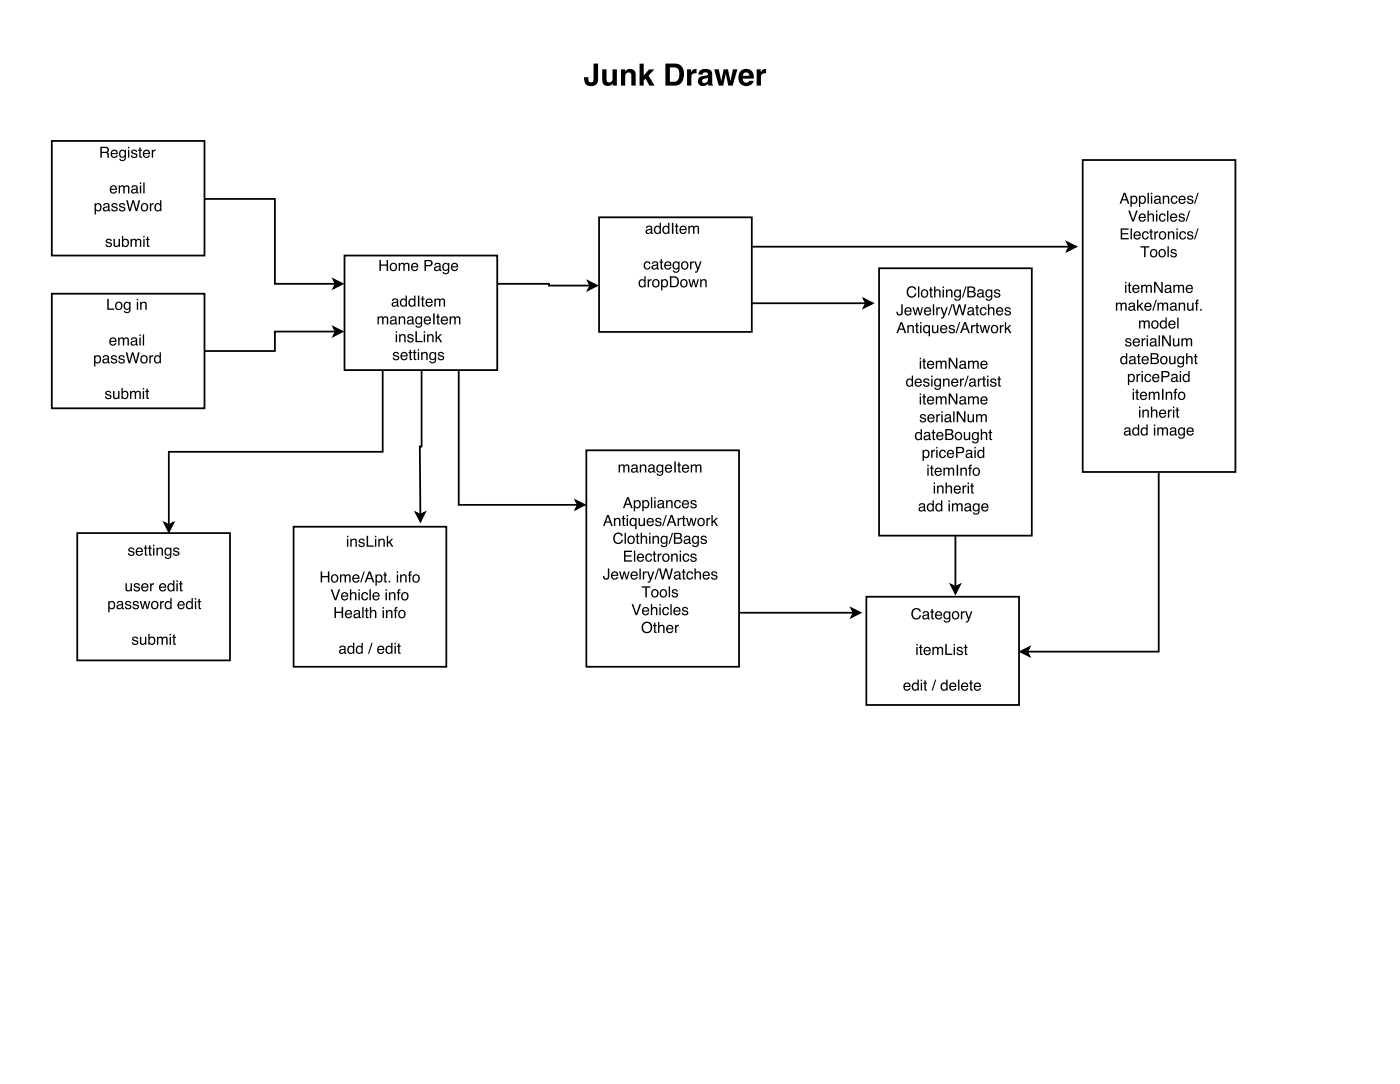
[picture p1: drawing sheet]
<svg xmlns="http://www.w3.org/2000/svg" width="279mm" height="216mm" viewBox="0 0 279 216" stroke-linecap="round" stroke-linejoin="round" font-family="sans-serif">
<path d="M10.3 28.1h30.5v22.9h-30.5zM40.7 39.7h14.2v16.9h12.1M66.6 55.7l1.7 .9-1.7 .9 .4-.9zM66.6 65.3l1.7 .8-1.7 .9 .4-.9zM67 66.1h-12.1v3.9h-14.2" fill="none" stroke="#000" stroke-width=".35"/>
<g fill="#000">
<path d="M66.6 55.7l1.7 .9-1.7 .9 .4-.9zM66.6 65.3l1.7 .8-1.7 .9 .4-.9z"/>
<path d="M20.3 29.5v.8h.7a.38 .38 0 0 0 .5-.4 .38 .38 0 0 0-.5-.4zM20 29.3a1.88 1.88 0 0 1 1.6 .2l.1 .5-.3 .4 .3 .2 .1 .9h-.3l-.1-.8-.4-.2h-.7v1h-.3zM22.3 30.1a.73 .73 0 0 1 .9-.2 .73 .73 0 0 1 .3 .9h-1.2a.45 .45 0 0 0 .4 .5 .45 .45 0 0 0 .5-.3h.3a.78 .78 0 0 1-1.1 .4 .78 .78 0 0 1-.2-1.1zM22.5 30.2l-.1 .3h.8l-.2-.4zM23.9 30.1l.5-.3 .5 .3v-.2h.2v1.4a.7 .7 0 0 1-.5 .8 .7 .7 0 0 1-.8-.4h.3a.46 .46 0 0 0 .6 .2 .46 .46 0 0 0 .2-.7 .69 .69 0 0 1-.9 .2 .69 .69 0 0 1-.2-1zM24.2 30.2a.56 .56 0 0 0-.2 .7 .56 .56 0 0 0 .7 .3 .56 .56 0 0 0 .2-.8 .56 .56 0 0 0-.7-.2zM25.5 29.9h.3v1.6h-.3zM25.5 29.3h.3v.3h-.3zM26.3 30a.64 .64 0 0 1 1.1 .3h-.3a.34 .34 0 0 0-.3-.2 .34 .34 0 0 0-.3 .3 .76 .76 0 0 1 .9 .8 .69 .69 0 0 1-.7 .3 .69 .69 0 0 1-.6-.5h.3a.39 .39 0 0 0 .4 .3 .39 .39 0 0 0 .3-.4 .76 .76 0 0 1-.9-.8zM27.8 29.4h.3v.5h.2v.2h-.2v1l.2 .2v.2a.38 .38 0 0 1-.5-.4v-1h-.2v-.2h.2zM28.7 30.1a.73 .73 0 0 1 .9-.2 .73 .73 0 0 1 .4 .9h-1.2a.45 .45 0 0 0 .3 .5 .45 .45 0 0 0 .6-.3h.2a.78 .78 0 0 1-1.1 .4 .78 .78 0 0 1-.2-1.1zM28.9 30.2l-.1 .3h.9l-.3-.4zM30.3 29.9h.2v.2l.3-.2 .3-.1v.3a.43 .43 0 0 0-.5 .5v.9h-.3z"/>
<path d="M22.1 37.2a.73 .73 0 0 1 .9-.2 .73 .73 0 0 1 .4 .9h-1.2a.45 .45 0 0 0 .3 .5 .45 .45 0 0 0 .6-.3h.2a.78 .78 0 0 1-1.1 .4 .78 .78 0 0 1-.2-1.1zM22.3 37.3l-.1 .4h.9l-.3-.5zM23.7 37h.2v.2a.52 .52 0 0 1 .9 0 .53 .53 0 0 1 .7-.2 .53 .53 0 0 1 .3 .5v1.1h-.3v-1.3l-.2-.1-.4 .2v1.2h-.3v-1.1a.36 .36 0 0 0-.4-.3 .36 .36 0 0 0-.3 .5v.9h-.2zM26.5 38a.38 .38 0 0 0 .4 .4 .38 .38 0 0 0 .2-.6zM26.3 37.2a.71 .71 0 0 1 1.2 .2v.9l.1 .1v.2h-.1a.45 .45 0 0 0-.7 0 .49 .49 0 0 1-.7-.3 .49 .49 0 0 1 .5-.6l.6-.2a.36 .36 0 0 0-.3-.3 .36 .36 0 0 0-.4 .3h-.3zM27.9 37h.3v1.6h-.3zM27.9 36.4h.3v.3h-.3zM28.6 36.4h.3v2.2h-.3z"/>
<path d="M19.3 40.9a.56 .56 0 0 0-.2 .7 .56 .56 0 0 0 .8 .2 .56 .56 0 0 0 .1-.7 .56 .56 0 0 0-.7-.2zM18.9 40.5h.2v.3a.7 .7 0 0 1 1-.1 .7 .7 0 0 1 .1 .9 .62 .62 0 0 1-.4 .6 .62 .62 0 0 1-.7-.2v.8h-.2zM20.8 41.6a.38 .38 0 0 0 .5 .3 .38 .38 0 0 0 .2-.5zM20.7 40.7a.71 .71 0 0 1 1.1 .2v1h.2v.2l-.1 .1a.45 .45 0 0 0-.7 0 .49 .49 0 0 1-.7-.4 .49 .49 0 0 1 .5-.6l.6-.1a.36 .36 0 0 0-.4-.4 .36 .36 0 0 0-.4 .3h-.2zM22.4 40.6a.64 .64 0 0 1 1 .4h-.2a.34 .34 0 0 0-.4-.3 .34 .34 0 0 0-.3 .3l.1 .1a.76 .76 0 0 1 .9 .8 .69 .69 0 0 1-.8 .3 .69 .69 0 0 1-.5-.6h.2a.39 .39 0 0 0 .4 .4 .39 .39 0 0 0 .4-.4l-.1-.1a.76 .76 0 0 1-.8-.7zM23.9 40.6a.64 .64 0 0 1 1.1 .4h-.3a.34 .34 0 0 0-.3-.3 .34 .34 0 0 0-.3 .3v.1a.76 .76 0 0 1 .9 .8 .69 .69 0 0 1-.7 .3 .69 .69 0 0 1-.6-.6h.3a.39 .39 0 0 0 .4 .4 .39 .39 0 0 0 .3-.4v-.1a.76 .76 0 0 1-.9-.7zM25.2 39.9h.3l.4 1.8 .5-1.8h.3l.5 1.8 .4-1.8h.4l-.6 2.2h-.3l-.5-1.8-.5 1.8h-.3zM28.5 40.9a.56 .56 0 0 0-.1 .8 .56 .56 0 0 0 .8 .1 .55 .55 0 0 0 .1-.8 .55 .55 0 0 0-.8-.1zM28.3 40.7a.78 .78 0 0 1 1.1 .1 .78 .78 0 0 1-.1 1.1 .78 .78 0 0 1-1.1-.1l-.1-.7zM29.9 40.5h.3v.3l.2-.3h.3v.3a.43 .43 0 0 0-.5 .4v.9h-.3zM31.2 40.9a.55 .55 0 0 0-.1 .7 .55 .55 0 0 0 .7 .2 .55 .55 0 0 0 .1-.7 .55 .55 0 0 0-.7-.2zM31.1 40.6l.6-.1 .3 .2v-.8h.2v2.2h-.2v-.2a.73 .73 0 0 1-1.1 .1 .73 .73 0 0 1 0-1.1z"/>
<path d="M21.2 47.8a.64 .64 0 0 1 1.1 .3h-.2a.34 .34 0 0 0-.4-.3 .34 .34 0 0 0-.3 .3l.1 .1a.76 .76 0 0 1 .8 .8 .69 .69 0 0 1-.7 .3 .69 .69 0 0 1-.6-.6h.3a.39 .39 0 0 0 .4 .4 .39 .39 0 0 0 .4-.4h-.1a.76 .76 0 0 1-.9-.8zM22.7 47.7h.2v1a.41 .41 0 0 0 .6 .3 .41 .41 0 0 0 .2-.6v-.7h.2v1.5h-.2v-.2a.55 .55 0 0 1-.6 .3 .55 .55 0 0 1-.4-.6zM24.3 47.1h.3v.7a.7 .7 0 0 1 .9 0 .7 .7 0 0 1 .2 .9 .63 .63 0 0 1-.4 .6 .63 .63 0 0 1-.7-.3v.2h-.3zM24.7 48a.55 .55 0 0 0-.1 .7 .55 .55 0 0 0 .8 .2 .56 .56 0 0 0 0-.7 .56 .56 0 0 0-.7-.2zM26.1 47.7h.2v.2a.52 .52 0 0 1 .9 0 .53 .53 0 0 1 .6-.3 .53 .53 0 0 1 .4 .6v1h-.3v-1.2l-.3-.1-.3 .2v1.1h-.3v-1a.36 .36 0 0 0-.5-.3 .36 .36 0 0 0-.2 .5v.8h-.2zM28.6 47.7h.3v1.5h-.3zM28.6 47.1h.3v.3h-.3zM29.3 47.2h.3v.5h.2v.2h-.2v1l.2 .1v.2a.38 .38 0 0 1-.5-.3v-1h-.2v-.2h.2z"/>
</g>
<path d="M10.3 58.6h30.5v22.9h-30.5z" fill="#fff"/>
<path d="M10.3 58.6h30.5v22.9h-30.5zM99.3 56.6h10.2v.4h8.3M117.4 56.1l1.7 .9-1.7 .9 .4-.9zM76.4 73.9v16.2h-42.7v14.6M84.1 73.9v15.2h-.3l.1 13.6M91.5 73.9v26.8h23.8M114.9 99.8l1.8 .9-1.8 .9 .4-.9zM32.8 104.3l.9 .4 .9-.4-.9 1.8zM83 102.3l.9 .4 .9-.5-.9 1.8z" fill="none" stroke="#000" stroke-width=".35"/>
<g fill="#000">
<path d="M117.4 56.1l1.7 .9-1.7 .9 .4-.9zM32.8 104.3l.9 .4 .9-.4-.9 1.8zM83 102.3l.9 .4 .9-.5-.9 1.8zM114.9 99.8l1.8 .9-1.8 .9 .4-.9z"/>
<path d="M21.4 59.6h.3v1.9h1.1v.3h-1.4zM23.3 60.6a.56 .56 0 0 0 0 .8 .56 .56 0 0 0 .8 0 .55 .55 0 0 0 0-.7 .55 .55 0 0 0-.8-.1zM23.2 60.4a.78 .78 0 0 1 1.1 .1 .78 .78 0 0 1-.2 1.1 .78 .78 0 0 1-1.1-.1v-.7zM24.9 60.4l.4-.2 .5 .2v-.2h.3v1.5a.7 .7 0 0 1-.6 .8 .7 .7 0 0 1-.8-.5h.3a.46 .46 0 0 0 .6 .2 .46 .46 0 0 0 .2-.6 .69 .69 0 0 1-.9 .1 .69 .69 0 0 1-.2-.9zM25.1 60.5a.56 .56 0 0 0-.2 .8 .56 .56 0 0 0 .7 .2 .56 .56 0 0 0 .2-.8 .56 .56 0 0 0-.7-.2zM27.3 60.2h.3v1.6h-.3zM27.3 59.6h.3v.3h-.3zM28 60.2h.2v.2a.57 .57 0 0 1 .7-.2 .57 .57 0 0 1 .4 .6v1h-.3v-1a.39 .39 0 0 0-.5-.4 .39 .39 0 0 0-.3 .6v.8h-.2z"/>
<path d="M19.2 71.2a.56 .56 0 0 0-.2 .8 .56 .56 0 0 0 .8 .1 .56 .56 0 0 0 .1-.7 .56 .56 0 0 0-.7-.2zM18.8 70.9h.2v.2a.7 .7 0 0 1 1-.1 .7 .7 0 0 1 .1 1 .62 .62 0 0 1-.4 .5 .62 .62 0 0 1-.7-.2v.8h-.2zM20.7 71.9a.38 .38 0 0 0 .5 .4 .38 .38 0 0 0 .2-.6zM20.6 71.1a.71 .71 0 0 1 1.1 .2v.9l.2 .1v.2h-.1a.45 .45 0 0 0-.7 0 .49 .49 0 0 1-.7-.4 .49 .49 0 0 1 .5-.5l.6-.2a.36 .36 0 0 0-.4-.4 .36 .36 0 0 0-.4 .4h-.2zM22.3 71a.64 .64 0 0 1 1 .3h-.2a.34 .34 0 0 0-.4-.2 .34 .34 0 0 0-.3 .3h.1a.76 .76 0 0 1 .9 .8 .69 .69 0 0 1-.8 .3 .69 .69 0 0 1-.5-.5h.2a.39 .39 0 0 0 .4 .3 .39 .39 0 0 0 .4-.3l-.1-.1a.76 .76 0 0 1-.8-.8zM23.8 71a.64 .64 0 0 1 1.1 .3h-.3a.34 .34 0 0 0-.3-.2 .34 .34 0 0 0-.3 .3 .76 .76 0 0 1 .9 .8 .69 .69 0 0 1-.7 .3 .69 .69 0 0 1-.6-.5h.3a.39 .39 0 0 0 .4 .3 .39 .39 0 0 0 .3-.3v-.1a.76 .76 0 0 1-.9-.8zM25.1 70.3h.3l.4 1.8 .5-1.8h.3l.5 1.8 .4-1.8h.4l-.6 2.2h-.3l-.5-1.8-.5 1.8h-.3zM28.4 71.3a.56 .56 0 0 0-.1 .7 .56 .56 0 0 0 .8 .1 .55 .55 0 0 0 .1-.8 .55 .55 0 0 0-.8 0zM28.2 71.1a.78 .78 0 0 1 1.1 .1 .78 .78 0 0 1-.1 1.1 .78 .78 0 0 1-1.1-.2l-.1-.6zM29.8 70.9h.3v.3l.2-.3h.3v.2a.43 .43 0 0 0-.5 .5v.9h-.3zM31.1 71.2a.55 .55 0 0 0-.1 .8 .55 .55 0 0 0 .7 .1 .55 .55 0 0 0 .1-.7 .55 .55 0 0 0-.7-.2zM31 71l.6-.1 .3 .2v-.8h.2v2.2h-.2v-.2a.73 .73 0 0 1-1.1 0 .73 .73 0 0 1 0-1z"/>
<path d="M21.2 78.1a.64 .64 0 0 1 1 .4h-.2a.34 .34 0 0 0-.4-.3 .34 .34 0 0 0-.3 .3l.1 .1a.76 .76 0 0 1 .8 .7 .69 .69 0 0 1-.7 .4 .69 .69 0 0 1-.6-.6h.3a.39 .39 0 0 0 .4 .3 .39 .39 0 0 0 .4-.3l-.1-.1a.76 .76 0 0 1-.9-.7zM22.6 78h.2v1.1a.41 .41 0 0 0 .6 .3 .41 .41 0 0 0 .2-.6v-.8h.2v1.6h-.2v-.2a.55 .55 0 0 1-.6 .2 .55 .55 0 0 1-.4-.5zM24.2 77.4h.3v.8a.7 .7 0 0 1 .9-.1 .7 .7 0 0 1 .2 .9 .63 .63 0 0 1-.4 .6 .63 .63 0 0 1-.7-.2v.2h-.3zM24.6 78.3a.55 .55 0 0 0-.1 .8 .55 .55 0 0 0 .8 .1 .56 .56 0 0 0 0-.7 .56 .56 0 0 0-.7-.2zM26 78h.2v.2a.52 .52 0 0 1 .9 0 .53 .53 0 0 1 .6-.2 .53 .53 0 0 1 .4 .5v1.1h-.3v-1.3l-.3-.1-.3 .2v1.2h-.3v-1.1a.36 .36 0 0 0-.5-.3 .36 .36 0 0 0-.2 .5v.9h-.2zM28.5 78h.3v1.6h-.3zM28.5 77.4h.3v.3h-.3zM29.2 77.5h.3v.5h.2v.2h-.2v1.1l.2 .1v.2a.38 .38 0 0 1-.5-.3v-1.1h-.2v-.2h.2z"/>
<path d="M22 67.5a.73 .73 0 0 1 .9-.1 .73 .73 0 0 1 .4 .8h-1.2a.45 .45 0 0 0 .3 .5 .45 .45 0 0 0 .6-.3h.2a.78 .78 0 0 1-1.1 .5 .78 .78 0 0 1-.2-1.2zM22.2 67.7l-.1 .3h.9l-.3-.5zM23.6 67.3h.2v.3a.52 .52 0 0 1 .9-.1 .53 .53 0 0 1 .7-.2 .53 .53 0 0 1 .3 .6v1h-.3v-1.2l-.2-.2-.4 .3v1.1h-.3v-1a.36 .36 0 0 0-.4-.4 .36 .36 0 0 0-.3 .6v.8h-.2zM26.4 68.4a.38 .38 0 0 0 .5 .3 .38 .38 0 0 0 .1-.6zM26.2 67.5a.71 .71 0 0 1 1.2 .2v1h.2v.2l-.2 .1a.45 .45 0 0 0-.7 0 .49 .49 0 0 1-.7-.4 .49 .49 0 0 1 .5-.6l.6-.1a.36 .36 0 0 0-.3-.4 .36 .36 0 0 0-.4 .3h-.3zM27.8 67.3h.3v1.6h-.3zM27.8 66.7h.3v.3h-.3zM28.5 66.7h.3v2.2h-.3z"/>
</g>
<path d="M68.8 51h30.4v22.8h-30.4z" fill="#fff"/>
<path d="M68.8 51h30.4v22.8h-30.4zM150.1 49.2h63.3M172.4 59.6l1.8 .9-1.8 .9 .4-.9zM213 48.3l1.7 .9-1.7 .9 .4-.9zM150.1 60.5h22.7" fill="none" stroke="#000" stroke-width=".35"/>
<g fill="#000">
<path d="M213 48.3l1.7 .9-1.7 .9 .4-.9zM172.4 59.6l1.8 .9-1.8 .9 .4-.9z"/>
<path d="M75.7 51.9h.3v.9h1.2v-.9h.3v2.1h-.3v-1h-1.2v1h-.3zM78.2 52.8a.56 .56 0 0 0-.1 .8 .56 .56 0 0 0 .8 .1 .55 .55 0 0 0 0-.8 .55 .55 0 0 0-.7-.1zM78 52.6a.78 .78 0 0 1 1.1 .1 .78 .78 0 0 1-.1 1.2 .78 .78 0 0 1-1.1-.2l-.1-.7zM79.6 52.5h.2v.2a.52 .52 0 0 1 .9 0 .53 .53 0 0 1 .6-.3 .53 .53 0 0 1 .4 .6v1h-.3v-1.2l-.2-.1-.4 .2v1.1h-.3v-1a.36 .36 0 0 0-.5-.3 .36 .36 0 0 0-.2 .5v.8h-.2zM82.2 52.7a.73 .73 0 0 1 .9-.2 .73 .73 0 0 1 .4 .8h-1.2a.45 .45 0 0 0 .3 .6 .45 .45 0 0 0 .6-.4h.2a.78 .78 0 0 1-1.1 .5 .78 .78 0 0 1-.2-1.2zM82.4 52.8l-.1 .3h.9l-.3-.4zM84.7 51.9h1a.63 .63 0 0 1 .6 .6 .63 .63 0 0 1-.6 .6h-.7v.9h-.3zM85 52.1v.8h.6a.38 .38 0 0 0 .4-.4 .38 .38 0 0 0-.4-.4zM86.9 53.5a.38 .38 0 0 0 .5 .3 .38 .38 0 0 0 .2-.5zM86.8 52.6a.71 .71 0 0 1 1.1 .3v.9l.2 .1v.2h-.1a.45 .45 0 0 0-.7 0 .49 .49 0 0 1-.7-.4 .49 .49 0 0 1 .5-.6l.6-.1a.36 .36 0 0 0-.4-.4 .36 .36 0 0 0-.4 .3h-.2zM88.5 52.6l.4-.2 .5 .3v-.2h.3v1.4a.7 .7 0 0 1-.6 .8 .7 .7 0 0 1-.8-.5h.3a.46 .46 0 0 0 .6 .2 .46 .46 0 0 0 .2-.6 .69 .69 0 0 1-.9 .1 .69 .69 0 0 1-.2-.9zM88.7 52.8a.56 .56 0 0 0-.1 .7 .56 .56 0 0 0 .7 .2 .56 .56 0 0 0 .1-.7 .56 .56 0 0 0-.7-.2zM90.2 52.7a.73 .73 0 0 1 .9-.2 .73 .73 0 0 1 .3 .8h-1.1a.45 .45 0 0 0 .3 .6 .45 .45 0 0 0 .5-.4h.3a.78 .78 0 0 1-1.1 .5 .78 .78 0 0 1-.2-1.2zM90.4 52.8l-.1 .3h.9l-.3-.4z"/>
<path d="M75.3 63.1h.3v.2a.52 .52 0 0 1 .9 0 .53 .53 0 0 1 .6-.2 .53 .53 0 0 1 .4 .6v1h-.3v-1.2l-.3-.2-.3 .3-.1 1.1h-.2v-1a.36 .36 0 0 0-.5-.4 .36 .36 0 0 0-.2 .6v.8h-.3zM78.1 64.2a.38 .38 0 0 0 .5 .3 .38 .38 0 0 0 .2-.6zM78 63.3a.71 .71 0 0 1 1.1 .2v1h.2v.2h-.1a.45 .45 0 0 0-.7 0 .49 .49 0 0 1-.7-.3 .49 .49 0 0 1 .5-.6l.6-.1a.36 .36 0 0 0-.4-.4 .36 .36 0 0 0-.4 .3h-.2zM79.6 63.1h.2v.2a.57 .57 0 0 1 .7-.2 .57 .57 0 0 1 .4 .6v1h-.3v-1a.39 .39 0 0 0-.5-.4 .39 .39 0 0 0-.3 .6v.8h-.2zM81.5 64.2a.38 .38 0 0 0 .5 .3 .38 .38 0 0 0 .2-.6zM81.4 63.3a.71 .71 0 0 1 1.1 .2v1h.2v.2h-.1a.45 .45 0 0 0-.7 0 .49 .49 0 0 1-.7-.3 .49 .49 0 0 1 .5-.6l.5-.1a.36 .36 0 0 0-.3-.4 .36 .36 0 0 0-.4 .3h-.2zM83 63.3l.5-.2 .5 .2v-.2h.2v1.5a.7 .7 0 0 1-.5 .8 .7 .7 0 0 1-.8-.5h.3a.46 .46 0 0 0 .6 .2 .46 .46 0 0 0 .2-.6 .69 .69 0 0 1-.9 .1 .69 .69 0 0 1-.2-.9zM83.3 63.4a.56 .56 0 0 0-.2 .8 .56 .56 0 0 0 .7 .2 .56 .56 0 0 0 .2-.7 .56 .56 0 0 0-.7-.3zM84.8 63.3a.73 .73 0 0 1 .9-.1 .73 .73 0 0 1 .3 .8h-1.1a.45 .45 0 0 0 .3 .5 .45 .45 0 0 0 .5-.3h.3a.78 .78 0 0 1-1.1 .5 .78 .78 0 0 1-.2-1.2zM85 63.5l-.1 .3h.8l-.2-.5zM86.5 62.5h.2v2.2h-.2zM87.2 62.7h.3v.4h.3v.2h-.3v1.1l.3 .1v.2a.38 .38 0 0 1-.6-.3v-1.1h-.2v-.2h.2zM88.2 63.3a.73 .73 0 0 1 .8-.1 .73 .73 0 0 1 .4 .8h-1.2a.45 .45 0 0 0 .4 .5 .45 .45 0 0 0 .5-.3h.3a.78 .78 0 0 1-1.1 .5 .78 .78 0 0 1-.3-1.2zM88.4 63.5l-.2 .3h.9l-.3-.5zM89.7 63.1h.3v.2a.52 .52 0 0 1 .9 0 .53 .53 0 0 1 .6-.2 .53 .53 0 0 1 .4 .6v1h-.3v-1.2l-.3-.2-.3 .3-.1 1.1h-.2v-1a.36 .36 0 0 0-.5-.4 .36 .36 0 0 0-.2 .6v.8h-.3z"/>
<path d="M78.5 60.6a.38 .38 0 0 0 .4 .3 .38 .38 0 0 0 .2-.5zM78.3 59.7a.71 .71 0 0 1 1.2 .3v.9l.1 .1v.2h-.1a.45 .45 0 0 0-.7 0 .49 .49 0 0 1-.7-.4 .49 .49 0 0 1 .5-.6l.6-.1a.36 .36 0 0 0-.3-.4 .36 .36 0 0 0-.4 .4h-.3zM80.2 59.9a.55 .55 0 0 0-.1 .8 .55 .55 0 0 0 .7 .1 .55 .55 0 0 0 .1-.7 .55 .55 0 0 0-.7-.2zM80.1 59.6h.6l.3 .2v-.8h.2v2.2h-.2v-.3a.73 .73 0 0 1-1.1 .1 .73 .73 0 0 1 0-1zM81.9 59.9a.55 .55 0 0 0-.1 .8 .55 .55 0 0 0 .7 .1 .55 .55 0 0 0 .1-.7 .55 .55 0 0 0-.7-.2zM81.8 59.6h.5l.3 .2v-.8h.3v2.2h-.2v-.3a.73 .73 0 0 1-1.1 .1 .73 .73 0 0 1 0-1zM83.4 59h.3v2.2h-.3zM84.2 59.1h.3v.5h.2v.2h-.2v1l.2 .1v.3a.38 .38 0 0 1-.5-.4v-1h-.2v-.2h.2zM85.1 59.8a.73 .73 0 0 1 .9-.2 .73 .73 0 0 1 .4 .8h-1.2a.45 .45 0 0 0 .3 .6 .45 .45 0 0 0 .6-.3h.2a.78 .78 0 0 1-1.1 .4 .78 .78 0 0 1-.2-1.2zM85.3 59.9l-.1 .3h.9l-.3-.4zM86.7 59.6h.2v.2a.52 .52 0 0 1 .9 0 .53 .53 0 0 1 .7-.2 .53 .53 0 0 1 .3 .5v1.1h-.2l-.1-1.3-.2-.1-.4 .2v1.2h-.3v-1.1a.36 .36 0 0 0-.4-.3 .36 .36 0 0 0-.2 .5v.9h-.3z"/>
<path d="M78.6 70.3a.64 .64 0 0 1 1 .4h-.2a.34 .34 0 0 0-.4-.3 .34 .34 0 0 0-.3 .3l.1 .1a.76 .76 0 0 1 .8 .8 .69 .69 0 0 1-.7 .3 .69 .69 0 0 1-.5-.6h.2a.39 .39 0 0 0 .4 .4 .39 .39 0 0 0 .4-.4l-.1-.1a.76 .76 0 0 1-.8-.7zM80.1 70.4a.73 .73 0 0 1 .9-.1 .73 .73 0 0 1 .4 .8h-1.2a.45 .45 0 0 0 .3 .5 .45 .45 0 0 0 .6-.3h.2a.78 .78 0 0 1-1.1 .5 .78 .78 0 0 1-.2-1.2zM80.3 70.6l-.1 .3h.9l-.3-.4zM81.7 69.8h.3v.4h.3v.3h-.3v1l.3 .1v.2a.38 .38 0 0 1-.6-.3v-1h-.2v-.3h.2zM82.6 69.8h.3v.4h.2v.3h-.2v1l.2 .1v.2a.38 .38 0 0 1-.5-.3v-1h-.2v-.3h.2zM83.4 70.2h.3v1.6h-.3zM83.4 69.6h.3v.3h-.3zM84.1 70.2h.2v.3a.57 .57 0 0 1 .7-.3 .57 .57 0 0 1 .4 .6v1h-.3v-1a.39 .39 0 0 0-.5-.3 .39 .39 0 0 0-.3 .5v.8h-.2zM85.8 70.4l.5-.2 .5 .2v-.2h.2v1.5a.7 .7 0 0 1-.5 .8 .7 .7 0 0 1-.8-.5h.3a.46 .46 0 0 0 .6 .2 .46 .46 0 0 0 .2-.6 .69 .69 0 0 1-.9 .1 .69 .69 0 0 1-.2-.9zM86.1 70.6a.56 .56 0 0 0-.2 .7 .56 .56 0 0 0 .7 .2 .56 .56 0 0 0 .2-.7 .56 .56 0 0 0-.7-.2zM87.6 70.3a.64 .64 0 0 1 1 .4h-.2a.34 .34 0 0 0-.4-.3 .34 .34 0 0 0-.3 .3l.1 .1a.76 .76 0 0 1 .8 .8 .69 .69 0 0 1-.7 .3 .69 .69 0 0 1-.6-.6h.3a.39 .39 0 0 0 .4 .4 .39 .39 0 0 0 .4-.4l-.1-.1a.76 .76 0 0 1-.9-.7z"/>
<path d="M79 66.7h.2v1.6h-.2zM79 66.1h.2v.3h-.2zM79.7 66.7h.2v.2a.57 .57 0 0 1 .7-.2 .57 .57 0 0 1 .4 .5v1.1h-.3v-1a.39 .39 0 0 0-.5-.4 .39 .39 0 0 0-.3 .5v.9h-.2zM81.5 66.8a.64 .64 0 0 1 1 .3h-.2a.34 .34 0 0 0-.4-.2 .34 .34 0 0 0-.3 .3h.1a.76 .76 0 0 1 .8 .8 .69 .69 0 0 1-.7 .3 .69 .69 0 0 1-.6-.5h.3a.39 .39 0 0 0 .4 .3 .39 .39 0 0 0 .4-.4h-.1a.76 .76 0 0 1-.9-.8zM82.9 66.1h.3v1.9h1.1v.3h-1.4zM84.6 66.7h.2v1.6h-.2zM84.6 66.1h.2v.3h-.2zM85.2 66.7h.3v.2a.57 .57 0 0 1 .7-.2 .57 .57 0 0 1 .3 .5v1.1h-.2v-1a.39 .39 0 0 0-.5-.4 .39 .39 0 0 0-.3 .5v.9h-.3zM86.9 66.1h.3v1.3l.7-.7h.3l-.6 .6 .7 1h-.4l-.5-.8-.2 .2v.6h-.3z"/>
</g>
<path d="M119.6 43.4h30.4v22.8h-30.4z" fill="#fff"/>
<path d="M119.6 43.4h30.4v22.8h-30.4zM231.2 94v36h-26.2M203.7 130l1.7-.9-.4 .9 .4 .9z" fill="none" stroke="#000" stroke-width=".35"/>
<g fill="#000">
<path d="M203.7 130l1.7-.9-.4 .9 .4 .9z"/>
<path d="M127.8 56.1a.55 .55 0 0 0 0 .7 .55 .55 0 0 0 .7 .2 .55 .55 0 0 0 .1-.8 .55 .55 0 0 0-.8-.1zM127.7 55.8l.6-.1 .3 .2v-.8h.2v2.2h-.2v-.2a.73 .73 0 0 1-1 0 .73 .73 0 0 1-.1-1zM129.3 55.7h.2v.3l.3-.3h.2v.3a.43 .43 0 0 0-.5 .4v.9h-.2zM130.5 56.1a.56 .56 0 0 0 0 .8 .56 .56 0 0 0 .8 0 .55 .55 0 0 0 0-.7 .55 .55 0 0 0-.8-.1zM130.4 55.9a.78 .78 0 0 1 1.1 .1 .78 .78 0 0 1-.2 1.1 .78 .78 0 0 1-1.1-.1v-.7zM132.3 56a.56 .56 0 0 0-.1 .8 .56 .56 0 0 0 .7 .2 .56 .56 0 0 0 .1-.8 .56 .56 0 0 0-.7-.2zM131.9 55.7h.3v.2a.7 .7 0 0 1 1-.1 .7 .7 0 0 1 .1 1 .62 .62 0 0 1-.4 .5 .62 .62 0 0 1-.7-.2v.8h-.3zM134 55.4v1.7h.5a.86 .86 0 0 0 .7-.9 .86 .86 0 0 0-.7-.8zM133.7 55.1h.9a1.11 1.11 0 0 1 .9 1.1 1.11 1.11 0 0 1-.9 1.1h-.9zM136.1 56.1a.56 .56 0 0 0 0 .8 .56 .56 0 0 0 .7 0 .55 .55 0 0 0 .1-.7 .55 .55 0 0 0-.8-.1zM135.9 55.9a.78 .78 0 0 1 1.1 .1 .78 .78 0 0 1-.1 1.1 .78 .78 0 0 1-1.1-.1v-.7zM137.4 55.7h.3l.3 1.3 .3-1.3h.3l.3 1.3 .3-1.3h.3l-.5 1.6h-.3l-.3-1.2-.3 1.2h-.3zM139.7 55.7h.3v.2a.57 .57 0 0 1 .6-.2 .57 .57 0 0 1 .4 .6v1h-.2v-1a.39 .39 0 0 0-.5-.4 .39 .39 0 0 0-.3 .6v.8h-.3z"/>
<path d="M129.1 46.1a.38 .38 0 0 0 .5 .3 .38 .38 0 0 0 .2-.5zM129 45.2a.71 .71 0 0 1 1.2 .2v1h.1v.2l-.1 .1a.45 .45 0 0 0-.7 0 .49 .49 0 0 1-.7-.4 .49 .49 0 0 1 .5-.6l.6-.1a.36 .36 0 0 0-.3-.4 .36 .36 0 0 0-.4 .3h-.3zM130.9 45.4a.55 .55 0 0 0-.1 .7 .55 .55 0 0 0 .7 .2 .55 .55 0 0 0 .1-.7 .55 .55 0 0 0-.7-.2zM130.8 45.1l.5-.1 .3 .2v-.8h.3v2.2h-.2v-.2a.73 .73 0 0 1-1.1 .1 .73 .73 0 0 1 0-1zM132.6 45.4a.55 .55 0 0 0-.1 .7 .55 .55 0 0 0 .7 .2 .55 .55 0 0 0 .1-.7 .55 .55 0 0 0-.7-.2zM132.5 45.1l.5-.1 .3 .2v-.8h.3v2.2h-.2v-.2a.73 .73 0 0 1-1.1 .1 .73 .73 0 0 1 0-1zM134.1 44.5h.3v2.1h-.3zM134.9 44.6h.3v.4h.2v.3h-.2v1l.2 .1v.2a.38 .38 0 0 1-.5-.3v-1h-.2v-.3h.2zM135.8 45.2a.73 .73 0 0 1 .9-.1 .73 .73 0 0 1 .3 .8h-1.1a.45 .45 0 0 0 .3 .5 .45 .45 0 0 0 .6-.3h.2a.78 .78 0 0 1-1.1 .5 .78 .78 0 0 1-.2-1.2zM136 45.4l-.1 .3h.9l-.3-.4zM137.4 45h.2v.3a.52 .52 0 0 1 .9 0 .53 .53 0 0 1 .7-.3 .53 .53 0 0 1 .3 .6v1h-.3v-1.2l-.2-.1-.4 .2v1.1h-.3v-1a.36 .36 0 0 0-.5-.3 .36 .36 0 0 0-.2 .5v.8h-.2z"/>
<path d="M128.7 52.3a.65 .65 0 0 1 .7-.2 .65 .65 0 0 1 .4 .6h-.2a.44 .44 0 0 0-.6-.3 .44 .44 0 0 0-.3 .6 .42 .42 0 0 0 .3 .6 .42 .42 0 0 0 .6-.4h.2a.72 .72 0 0 1-.9 .6 .72 .72 0 0 1-.4-1.1zM130.3 53.2a.38 .38 0 0 0 .5 .3 .38 .38 0 0 0 .2-.5zM130.2 52.3a.71 .71 0 0 1 1.1 .3v.9l.2 .1v.2h-.1a.45 .45 0 0 0-.7 0 .49 .49 0 0 1-.7-.4 .49 .49 0 0 1 .5-.6l.6-.1a.36 .36 0 0 0-.4-.4 .36 .36 0 0 0-.4 .3h-.2zM131.8 51.7h.3v.5h.3v.2h-.3v1l.3 .1v.2a.38 .38 0 0 1-.6-.3v-1h-.2v-.2h.2zM132.7 52.4a.73 .73 0 0 1 .9-.2 .73 .73 0 0 1 .4 .8h-1.2a.45 .45 0 0 0 .4 .6 .45 .45 0 0 0 .5-.4h.3a.78 .78 0 0 1-1.1 .5 .78 .78 0 0 1-.3-1.2zM133 52.5l-.2 .3h.9l-.3-.4zM134.4 52.4l.5-.3 .5 .3v-.2h.2v1.4a.7 .7 0 0 1-.5 .8 .7 .7 0 0 1-.8-.5h.2a.46 .46 0 0 0 .7 .2 .46 .46 0 0 0 .2-.6 .69 .69 0 0 1-1 .1 .69 .69 0 0 1-.2-.9zM134.6 52.5a.56 .56 0 0 0-.1 .7 .56 .56 0 0 0 .7 .2 .56 .56 0 0 0 .2-.7 .56 .56 0 0 0-.8-.2zM136.3 52.5a.56 .56 0 0 0-.1 .8 .56 .56 0 0 0 .8 .1 .55 .55 0 0 0 .1-.8 .55 .55 0 0 0-.8-.1zM136.1 52.3a.78 .78 0 0 1 1.1 .2 .78 .78 0 0 1-.1 1.1 .78 .78 0 0 1-1.1-.2l-.1-.7zM137.7 52.2h.3v.2l.3-.3h.2v.3a.43 .43 0 0 0-.5 .4v.9h-.3zM138.6 52.2h.3l.4 1.3 .4-1.3h.3l-.6 1.7a.53 .53 0 0 1-.7 .5v-.3h.3l.1-.3z"/>
</g>
<path d="M216.1 31.9h30.5v62.3h-30.5z" fill="#fff"/>
<path d="M216.1 31.9h30.5v62.3h-30.5zM189.8 116.6l.9 .5 .9-.5-.9 1.8zM190.7 106.7v10.4" fill="none" stroke="#000" stroke-width=".35"/>
<g fill="#000">
<path d="M189.8 116.6l.9 .5 .9-.5-.9 1.8z"/>
<path d="M224.4 38.8l-.3 .9h.6zM224.3 38.5h.3l.8 2.1h-.3l-.3-.6h-.8l-.3 .6h-.3zM226 39.4a.56 .56 0 0 0-.2 .7 .56 .56 0 0 0 .8 .2 .56 .56 0 0 0 .1-.7 .56 .56 0 0 0-.7-.2zM225.6 39.1h.3v.2a.7 .7 0 0 1 .9-.1 .7 .7 0 0 1 .2 .9 .62 .62 0 0 1-.5 .6 .62 .62 0 0 1-.6-.2v.8h-.3zM227.7 39.4a.56 .56 0 0 0-.2 .7 .56 .56 0 0 0 .8 .2 .56 .56 0 0 0 .1-.7 .56 .56 0 0 0-.7-.2zM227.3 39.1h.3v.2a.7 .7 0 0 1 .9-.1 .7 .7 0 0 1 .2 .9 .62 .62 0 0 1-.5 .6 .62 .62 0 0 1-.6-.2v.8h-.3zM229 38.5h.3v2.1h-.3zM229.7 39.1h.3v1.5h-.3zM229.7 38.5h.3v.3h-.3zM230.6 40.1a.38 .38 0 0 0 .5 .3 .38 .38 0 0 0 .2-.5zM230.5 39.2a.71 .71 0 0 1 1.1 .2v1h.2v.2l-.1 .1a.45 .45 0 0 0-.7 0 .49 .49 0 0 1-.7-.4 .49 .49 0 0 1 .5-.6l.5-.1a.36 .36 0 0 0-.3-.4 .36 .36 0 0 0-.4 .3h-.2zM232.1 39h.2v.3a.57 .57 0 0 1 .7-.3 .57 .57 0 0 1 .4 .6v1h-.3v-1a.39 .39 0 0 0-.5-.3 .39 .39 0 0 0-.3 .5v.8h-.2zM233.8 39.2a.65 .65 0 0 1 .7-.2 .65 .65 0 0 1 .5 .6h-.3a.44 .44 0 0 0-.5-.3 .44 .44 0 0 0-.3 .6 .42 .42 0 0 0 .3 .5 .42 .42 0 0 0 .5-.3h.3a.72 .72 0 0 1-.9 .5 .72 .72 0 0 1-.4-1zM235.4 39.2a.73 .73 0 0 1 .9-.1 .73 .73 0 0 1 .3 .8h-1.1a.45 .45 0 0 0 .3 .6 .45 .45 0 0 0 .6-.4h.2a.78 .78 0 0 1-1.1 .5 .78 .78 0 0 1-.2-1.2zM235.6 39.4l-.1 .3h.9l-.3-.4zM237.1 39.1a.64 .64 0 0 1 1 .4h-.2a.34 .34 0 0 0-.4-.3 .34 .34 0 0 0-.3 .3l.1 .1a.76 .76 0 0 1 .8 .8 .69 .69 0 0 1-.7 .3 .69 .69 0 0 1-.5-.6h.2a.39 .39 0 0 0 .4 .4 .39 .39 0 0 0 .4-.4h-.1a.76 .76 0 0 1-.8-.8zM239 38.5h.2l-.7 2.1h-.2z"/>
<path d="M223.7 45.6h1.6v.2h-1.4v.7h1.3v.3h-1.3v.7h1.4v.3h-1.6zM225.6 45.6h.3v2.2h-.3zM226.4 46.4a.73 .73 0 0 1 .9-.2 .73 .73 0 0 1 .4 .8h-1.2a.45 .45 0 0 0 .3 .6 .45 .45 0 0 0 .6-.3h.2a.78 .78 0 0 1-1.1 .4 .78 .78 0 0 1-.2-1.2zM226.6 46.5l-.1 .3h.9l-.3-.4zM228.1 46.3a.65 .65 0 0 1 .7-.2 .65 .65 0 0 1 .5 .6h-.3a.44 .44 0 0 0-.6-.3 .44 .44 0 0 0-.2 .6 .42 .42 0 0 0 .3 .6 .42 .42 0 0 0 .5-.4h.3a.72 .72 0 0 1-1 .6 .72 .72 0 0 1-.4-1.1zM229.6 45.7h.2v.5h.3v.2h-.3v1l.3 .1v.3a.38 .38 0 0 1-.5-.4v-1h-.2v-.2h.2zM230.4 46.2h.2v.2l.3-.2 .2-.1v.3a.43 .43 0 0 0-.5 .4v1h-.2zM231.7 46.5a.56 .56 0 0 0-.1 .8 .56 .56 0 0 0 .8 .1 .55 .55 0 0 0 0-.8 .55 .55 0 0 0-.7-.1zM231.5 46.4a.78 .78 0 0 1 1.1 .1 .78 .78 0 0 1-.1 1.1 .78 .78 0 0 1-1.1-.2l-.1-.7zM233.1 46.2h.2v.2a.57 .57 0 0 1 .7-.3 .57 .57 0 0 1 .4 .6v1.1h-.3v-1.1a.39 .39 0 0 0-.5-.3 .39 .39 0 0 0-.3 .5v.9h-.2zM234.8 46.2h.2v1.6h-.2zM234.8 45.6h.2v.3h-.2zM235.5 46.3a.65 .65 0 0 1 .7-.2 .65 .65 0 0 1 .5 .6h-.3a.44 .44 0 0 0-.6-.3 .44 .44 0 0 0-.2 .6 .42 .42 0 0 0 .3 .6 .42 .42 0 0 0 .5-.4h.3a.72 .72 0 0 1-.9 .6 .72 .72 0 0 1-.4-1.1zM237.1 46.3a.64 .64 0 0 1 1 .3h-.2a.34 .34 0 0 0-.4-.3 .34 .34 0 0 0-.3 .4h.1a.76 .76 0 0 1 .8 .8 .69 .69 0 0 1-.7 .3 .69 .69 0 0 1-.5-.5h.2a.39 .39 0 0 0 .4 .3 .39 .39 0 0 0 .4-.4h-.1a.76 .76 0 0 1-.8-.8zM239 45.6h.2l-.7 2.2h-.2z"/>
<path d="M224.5 56.8h.3v1.6h-.3zM224.5 56.2h.3v.3h-.3zM225.3 56.4h.2v.4h.3v.2h-.3v1.1l.3 .1v.2a.38 .38 0 0 1-.5-.3v-1.1h-.3v-.2h.3zM226.2 57a.73 .73 0 0 1 .9-.1 .73 .73 0 0 1 .3 .8h-1.2a.45 .45 0 0 0 .4 .5 .45 .45 0 0 0 .5-.3h.3a.78 .78 0 0 1-1.1 .5 .78 .78 0 0 1-.3-1.2zM226.4 57.2l-.1 .3h.8l-.3-.5zM227.7 56.8h.3v.3a.52 .52 0 0 1 .9-.1 .53 .53 0 0 1 .6-.2 .53 .53 0 0 1 .4 .6v1h-.3v-1.2l-.3-.2-.3 .3-.1 1.1h-.2v-1a.36 .36 0 0 0-.5-.4 .36 .36 0 0 0-.2 .6v.8h-.3zM230.3 56.2h.4l1.1 1.8v-1.8h.2v2.2h-.3l-1.1-1.7v1.7h-.3zM232.7 57.9a.38 .38 0 0 0 .5 .3 .38 .38 0 0 0 .2-.6zM232.6 57a.71 .71 0 0 1 1.1 .2v1h.2v.2l-.1 .1a.45 .45 0 0 0-.7 0 .49 .49 0 0 1-.7-.4 .49 .49 0 0 1 .5-.6l.6-.1a.36 .36 0 0 0-.4-.4 .36 .36 0 0 0-.4 .3h-.2zM234.2 56.8h.2v.3a.52 .52 0 0 1 .9-.1 .53 .53 0 0 1 .6-.2 .53 .53 0 0 1 .4 .6v1h-.3v-1.2l-.2-.2-.4 .3v1.1h-.3v-1a.36 .36 0 0 0-.5-.4 .36 .36 0 0 0-.2 .6v.8h-.2zM236.8 57a.73 .73 0 0 1 .9-.1 .73 .73 0 0 1 .4 .8h-1.2a.45 .45 0 0 0 .3 .5 .45 .45 0 0 0 .6-.3h.3a.78 .78 0 0 1-1.2 .5 .78 .78 0 0 1-.2-1.2zM237 57.2l-.1 .3h.9l-.3-.5z"/>
<path d="M225.2 42h.3l.6 1.9 .6-1.9h.4l-.8 2.2h-.3zM227.4 42.8a.73 .73 0 0 1 .9-.1 .73 .73 0 0 1 .4 .8h-1.2a.45 .45 0 0 0 .4 .5 .45 .45 0 0 0 .5-.3h.3a.78 .78 0 0 1-1.1 .5 .78 .78 0 0 1-.3-1.2zM227.7 42.9l-.2 .4h.9l-.3-.5zM229 42h.3v.8a.56 .56 0 0 1 .6-.2 .56 .56 0 0 1 .4 .6v1h-.3v-1a.39 .39 0 0 0-.4-.4 .39 .39 0 0 0-.3 .6v.8h-.3zM230.7 42.6h.3v1.6h-.3zM230.7 42h.3v.3h-.3zM231.5 42.8a.65 .65 0 0 1 .7-.2 .65 .65 0 0 1 .4 .5h-.2a.44 .44 0 0 0-.6-.3 .44 .44 0 0 0-.2 .6 .42 .42 0 0 0 .3 .6 .42 .42 0 0 0 .5-.4h.2a.72 .72 0 0 1-.9 .6 .72 .72 0 0 1-.4-1zM232.9 42h.3v2.2h-.3zM233.7 42.8a.73 .73 0 0 1 .9-.1 .73 .73 0 0 1 .3 .8h-1.1a.45 .45 0 0 0 .3 .5 .45 .45 0 0 0 .6-.3h.2a.78 .78 0 0 1-1.1 .5 .78 .78 0 0 1-.2-1.2zM233.9 42.9l-.1 .4h.9l-.3-.5zM235.4 42.7a.64 .64 0 0 1 1 .4h-.2a.34 .34 0 0 0-.4-.3 .34 .34 0 0 0-.3 .3l.1 .1a.76 .76 0 0 1 .9 .7 .69 .69 0 0 1-.8 .4 .69 .69 0 0 1-.5-.6h.2a.39 .39 0 0 0 .4 .3 .39 .39 0 0 0 .4-.3l-.1-.1a.76 .76 0 0 1-.8-.7zM237.3 42h.2l-.7 2.2h-.2z"/>
<path d="M227.6 49.1h1.8v.3h-.8v1.9h-.3v-1.9h-.7zM229.9 50.1a.56 .56 0 0 0-.1 .8 .56 .56 0 0 0 .8 0 .55 .55 0 0 0 .1-.7 .55 .55 0 0 0-.8-.1zM229.7 49.9a.78 .78 0 0 1 1.1 .1 .78 .78 0 0 1-.1 1.1 .78 .78 0 0 1-1.1-.1l-.1-.7zM231.6 50.1a.56 .56 0 0 0-.1 .8 .56 .56 0 0 0 .8 0 .55 .55 0 0 0 0-.7 .55 .55 0 0 0-.7-.1zM231.4 49.9a.78 .78 0 0 1 1.1 .1 .78 .78 0 0 1-.1 1.1 .78 .78 0 0 1-1.1-.1l-.1-.7zM233 49.1h.3v2.2h-.3zM233.8 49.8a.64 .64 0 0 1 1 .4h-.2a.34 .34 0 0 0-.4-.3 .34 .34 0 0 0-.3 .3l.1 .1a.76 .76 0 0 1 .8 .7 .69 .69 0 0 1-.7 .4 .69 .69 0 0 1-.5-.6h.2a.39 .39 0 0 0 .4 .3 .39 .39 0 0 0 .4-.3l-.1-.1a.76 .76 0 0 1-.9-.7z"/>
<path d="M222.7 60.4h.3v.2a.52 .52 0 0 1 .9 0 .53 .53 0 0 1 .6-.2 .53 .53 0 0 1 .3 .5v1.1h-.2l-.1-1.3-.2-.1-.4 .2v1.2h-.3v-1.1a.36 .36 0 0 0-.4-.3 .36 .36 0 0 0-.2 .5v.9h-.3zM225.5 61.4a.38 .38 0 0 0 .5 .4 .38 .38 0 0 0 .2-.6zM225.3 60.6a.71 .71 0 0 1 1.2 .2v.9l.2 .1v.2h-.2a.45 .45 0 0 0-.7 0 .49 .49 0 0 1-.6-.4 .49 .49 0 0 1 .5-.5l.5-.2a.36 .36 0 0 0-.3-.4 .36 .36 0 0 0-.4 .4h-.3zM226.9 59.8h.3v1.3l.7-.7h.3l-.6 .6 .6 1h-.3l-.5-.8-.2 .2v.6h-.3zM228.6 60.6a.73 .73 0 0 1 .9-.2 .73 .73 0 0 1 .3 .9h-1.1a.45 .45 0 0 0 .3 .5 .45 .45 0 0 0 .5-.3h.3a.78 .78 0 0 1-1.1 .4 .78 .78 0 0 1-.2-1.1zM228.8 60.7l-.1 .4h.8l-.2-.5zM230.6 59.8h.3l-.7 2.2h-.2zM231 60.4h.3v.2a.52 .52 0 0 1 .9 0 .53 .53 0 0 1 .6-.2 .53 .53 0 0 1 .3 .5v1.1h-.2l-.1-1.3-.2-.1-.4 .2v1.2h-.3v-1.1a.36 .36 0 0 0-.4-.3 .36 .36 0 0 0-.2 .5v.9h-.3zM233.8 61.4a.38 .38 0 0 0 .5 .4 .38 .38 0 0 0 .2-.6zM233.6 60.6a.71 .71 0 0 1 1.2 .2v.9l.2 .1v.2h-.2a.45 .45 0 0 0-.7 0 .49 .49 0 0 1-.6-.4 .49 .49 0 0 1 .5-.5l.5-.2a.36 .36 0 0 0-.3-.4 .36 .36 0 0 0-.4 .4h-.3zM235.2 60.4h.3v.2a.57 .57 0 0 1 .6-.2 .57 .57 0 0 1 .4 .6v1h-.2v-1a.39 .39 0 0 0-.5-.4 .39 .39 0 0 0-.3 .5v.9h-.3zM236.9 60.4h.3v1a.41 .41 0 0 0 .5 .4 .41 .41 0 0 0 .2-.6v-.8h.3v1.6h-.3v-.3a.55 .55 0 0 1-.6 .3 .55 .55 0 0 1-.4-.5zM238.7 59.9l.5-.1v.2l-.2 .2-.1 .2h.3v.2h-.3v1.4h-.2v-1.4h-.2v-.2h.2zM239.5 61.7h.3v.3h-.3z"/>
<path d="M224 71.4a.55 .55 0 0 0-.1 .8 .55 .55 0 0 0 .7 .1 .55 .55 0 0 0 .1-.7 .55 .55 0 0 0-.7-.2zM223.9 71.1l.5-.1 .3 .3v-.8h.3v2.1h-.3v-.2a.73 .73 0 0 1-1 .1 .73 .73 0 0 1-.1-1zM225.6 72.1a.38 .38 0 0 0 .5 .3 .38 .38 0 0 0 .2-.5zM225.5 71.2a.71 .71 0 0 1 1.1 .3v.9l.2 .1v.2h-.1a.45 .45 0 0 0-.7 0 .49 .49 0 0 1-.7-.4 .49 .49 0 0 1 .5-.6l.5-.1a.36 .36 0 0 0-.3-.4 .36 .36 0 0 0-.4 .3h-.2zM227.1 70.6h.3v.5h.2v.2h-.2v1l.2 .1v.2a.38 .38 0 0 1-.5-.3v-1h-.2v-.2h.2zM228 71.3a.73 .73 0 0 1 .9-.2 .73 .73 0 0 1 .4 .8h-1.2a.45 .45 0 0 0 .3 .6 .45 .45 0 0 0 .6-.4h.2a.78 .78 0 0 1-1.1 .5 .78 .78 0 0 1-.2-1.2zM228.2 71.4l-.1 .3h.9l-.3-.4zM229.9 70.7v.7h.6a.35 .35 0 0 0 .4-.4 .35 .35 0 0 0-.5-.3zM229.9 71.6v.8h.7a.4 .4 0 0 0 .4-.4 .4 .4 0 0 0-.5-.4zM229.6 70.5h1a.54 .54 0 0 1 .6 .3 .54 .54 0 0 1-.3 .7 .62 .62 0 0 1 .4 .7 .62 .62 0 0 1-.7 .4h-1zM231.9 71.4a.56 .56 0 0 0 0 .8 .56 .56 0 0 0 .7 .1 .55 .55 0 0 0 .1-.8 .55 .55 0 0 0-.8-.1zM231.7 71.2a.78 .78 0 0 1 1.1 .1 .78 .78 0 0 1-.1 1.2 .78 .78 0 0 1-1.1-.2l-.1-.7zM233.3 71.1h.3v1a.41 .41 0 0 0 .5 .3 .41 .41 0 0 0 .2-.6v-.7h.3v1.5h-.3l.1-.2a.55 .55 0 0 1-.7 .3 .55 .55 0 0 1-.4-.6zM235.1 71.2l.5-.2 .5 .3v-.2h.2v1.4a.7 .7 0 0 1-.5 .8 .7 .7 0 0 1-.8-.5h.2a.46 .46 0 0 0 .7 .2 .46 .46 0 0 0 .2-.6 .69 .69 0 0 1-1 .1 .69 .69 0 0 1-.2-.9zM235.3 71.4a.56 .56 0 0 0-.1 .7 .56 .56 0 0 0 .7 .2 .56 .56 0 0 0 .2-.7 .56 .56 0 0 0-.8-.2zM236.7 70.5h.3v.8a.56 .56 0 0 1 .6-.3 .56 .56 0 0 1 .4 .6v1h-.3v-1a.39 .39 0 0 0-.4-.3 .39 .39 0 0 0-.3 .5v.8h-.3zM238.5 70.6h.2v.5h.3v.2h-.3v1l.3 .1v.2a.38 .38 0 0 1-.5-.3v-1h-.3v-.2h.3z"/>
<path d="M224.7 67.6a.64 .64 0 0 1 1.1 .4h-.3a.34 .34 0 0 0-.3-.3 .34 .34 0 0 0-.3 .3v.1a.76 .76 0 0 1 .9 .7 .69 .69 0 0 1-.7 .4 .69 .69 0 0 1-.6-.6h.3a.39 .39 0 0 0 .4 .3 .39 .39 0 0 0 .3-.3v-.1a.76 .76 0 0 1-.9-.7zM226.3 67.7a.73 .73 0 0 1 .8-.2 .73 .73 0 0 1 .4 .9h-1.2a.45 .45 0 0 0 .4 .5 .45 .45 0 0 0 .5-.3h.3a.78 .78 0 0 1-1.1 .5 .78 .78 0 0 1-.3-1.2zM226.5 67.8l-.2 .4h.9l-.3-.5zM227.8 67.5h.3v.3l.3-.3h.2v.2a.43 .43 0 0 0-.5 .5v.9h-.3zM228.8 67.5h.3v1.6h-.3zM228.8 66.9h.3v.3h-.3zM229.8 68.5a.38 .38 0 0 0 .4 .4 .38 .38 0 0 0 .2-.6zM229.6 67.7a.71 .71 0 0 1 1.2 .2v1h.1v.2h-.1a.45 .45 0 0 0-.7 0 .49 .49 0 0 1-.7-.3 .49 .49 0 0 1 .5-.6l.6-.2a.36 .36 0 0 0-.3-.3 .36 .36 0 0 0-.4 .3h-.3zM231.2 66.9h.3v2.2h-.3zM231.9 66.9h.4l1.1 1.8v-1.8h.3v2.2h-.4l-1.1-1.8v1.8h-.3zM234.1 67.5h.3v1.1a.41 .41 0 0 0 .5 .3 .41 .41 0 0 0 .2-.6v-.8h.3v1.6h-.3v-.2a.55 .55 0 0 1-.6 .2 .55 .55 0 0 1-.4-.5zM235.8 67.5h.2v.2a.52 .52 0 0 1 .9 0 .53 .53 0 0 1 .7-.2 .53 .53 0 0 1 .3 .5v1.1h-.3v-1.3l-.2-.1-.4 .2v1.2h-.3v-1.1a.36 .36 0 0 0-.5-.3 .36 .36 0 0 0-.2 .5v.9h-.2z"/>
<path d="M226 78.2h.3v1.6h-.3zM226 77.6h.3v.3h-.3zM226.8 77.7h.2v.5h.3v.2h-.3v1l.3 .1v.3a.38 .38 0 0 1-.5-.4v-1h-.2v-.2h.2zM227.7 78.4a.73 .73 0 0 1 .9-.2 .73 .73 0 0 1 .3 .8h-1.1a.45 .45 0 0 0 .3 .6 .45 .45 0 0 0 .5-.3h.3a.78 .78 0 0 1-1.1 .4 .78 .78 0 0 1-.2-1.2zM227.9 78.5l-.1 .3h.9l-.3-.4zM229.3 78.2h.2v.2a.52 .52 0 0 1 .9 0 .53 .53 0 0 1 .6-.2 .53 .53 0 0 1 .4 .5v1.1h-.3v-1.3l-.2-.1-.4 .2v1.2h-.3v-1.1a.36 .36 0 0 0-.5-.3 .36 .36 0 0 0-.2 .5v.9h-.2zM231.9 77.6h.3v2.2h-.3zM232.6 78.2h.3v.2a.57 .57 0 0 1 .7-.2 .57 .57 0 0 1 .3 .5v1.1h-.2v-1a.39 .39 0 0 0-.5-.4 .39 .39 0 0 0-.3 .5v.9h-.3zM234.5 77.7l.4-.2v.3l-.2 .2v.2h.2v.2h-.2v1.4h-.3v-1.4h-.2v-.2h.2zM235.5 78.5a.56 .56 0 0 0-.1 .8 .56 .56 0 0 0 .8 .1 .55 .55 0 0 0 0-.8 .55 .55 0 0 0-.7-.1zM235.3 78.4a.78 .78 0 0 1 1.1 .1 .78 .78 0 0 1-.1 1.1 .78 .78 0 0 1-1.1-.2l-.1-.7z"/>
<path d="M225.5 74.9a.56 .56 0 0 0-.2 .8 .56 .56 0 0 0 .8 .2 .56 .56 0 0 0 .1-.8 .56 .56 0 0 0-.7-.2zM225.1 74.6h.3v.2a.7 .7 0 0 1 .9-.1 .7 .7 0 0 1 .2 1 .62 .62 0 0 1-.5 .5 .62 .62 0 0 1-.6-.2v.8h-.3zM226.8 74.6h.3v.3l.3-.3h.2v.3a.43 .43 0 0 0-.5 .4v.9h-.3zM227.8 74.6h.3v1.6h-.3zM227.8 74h.3v.3h-.3zM228.6 74.8a.65 .65 0 0 1 .7-.2 .65 .65 0 0 1 .5 .5h-.3a.44 .44 0 0 0-.6-.3 .44 .44 0 0 0-.2 .6 .42 .42 0 0 0 .3 .6 .42 .42 0 0 0 .5-.4h.3a.72 .72 0 0 1-1 .6 .72 .72 0 0 1-.4-1zM230.1 74.8a.73 .73 0 0 1 .9-.1 .73 .73 0 0 1 .4 .8h-1.2a.45 .45 0 0 0 .4 .5 .45 .45 0 0 0 .5-.3h.3a.78 .78 0 0 1-1.1 .5 .78 .78 0 0 1-.3-1.2zM230.4 74.9l-.2 .4h.9l-.3-.5zM231.8 74h1a.63 .63 0 0 1 .6 .6 .63 .63 0 0 1-.6 .7h-.7v.9h-.3zM232.1 74.3v.7h.6a.38 .38 0 0 0 .4-.4 .38 .38 0 0 0-.4-.3zM234 75.6a.38 .38 0 0 0 .5 .4 .38 .38 0 0 0 .2-.6zM233.8 74.8a.71 .71 0 0 1 1.2 .2v1h.2v.2h-.2a.45 .45 0 0 0-.6 0 .49 .49 0 0 1-.7-.3 .49 .49 0 0 1 .5-.6l.5-.1a.36 .36 0 0 0-.3-.4 .36 .36 0 0 0-.4 .3h-.2zM235.4 74.6h.3v1.6h-.3zM235.4 74h.3v.3h-.3zM236.4 75a.55 .55 0 0 0-.1 .7 .55 .55 0 0 0 .7 .2 .55 .55 0 0 0 .1-.8 .55 .55 0 0 0-.7-.1zM236.3 74.7l.6-.1 .3 .2v-.8h.2v2.2h-.2v-.2a.73 .73 0 0 1-1.1 0 .73 .73 0 0 1 0-1z"/>
<path d="M227.3 63.9h.3v.3a.52 .52 0 0 1 .9 0 .53 .53 0 0 1 .6-.3 .53 .53 0 0 1 .4 .6v1h-.3v-1.2l-.3-.2-.3 .3-.1 1.1h-.2v-1a.36 .36 0 0 0-.5-.4 .36 .36 0 0 0-.2 .6v.8h-.3zM230.1 64.3a.56 .56 0 0 0 0 .8 .56 .56 0 0 0 .8 .1 .55 .55 0 0 0 0-.8 .55 .55 0 0 0-.8-.1zM229.9 64.1a.78 .78 0 0 1 1.2 .1 .78 .78 0 0 1-.2 1.1 .78 .78 0 0 1-1.1-.1v-.7zM231.8 64.3a.55 .55 0 0 0 0 .7 .55 .55 0 0 0 .7 .2 .55 .55 0 0 0 .1-.8 .55 .55 0 0 0-.8-.1zM231.7 64l.6-.1 .3 .2v-.8h.2v2.2h-.2v-.2a.73 .73 0 0 1-1 .1 .73 .73 0 0 1-.1-1.1zM233.4 64.1a.73 .73 0 0 1 .9-.1 .73 .73 0 0 1 .3 .8h-1.2a.45 .45 0 0 0 .4 .5 .45 .45 0 0 0 .5-.3h.3a.78 .78 0 0 1-1.1 .5 .78 .78 0 0 1-.3-1.2zM233.6 64.3l-.2 .3h.9l-.3-.4zM234.9 63.3h.3v2.2h-.3z"/>
<path d="M224.6 86.3a.38 .38 0 0 0 .5 .4 .38 .38 0 0 0 .2-.6zM224.4 85.4a.71 .71 0 0 1 1.2 .3v.9l.2 .1v.2h-.1a.45 .45 0 0 0-.7 0 .49 .49 0 0 1-.7-.4 .49 .49 0 0 1 .5-.5l.5-.2a.36 .36 0 0 0-.3-.4 .36 .36 0 0 0-.4 .4h-.2zM226.3 85.6a.55 .55 0 0 0-.1 .8 .55 .55 0 0 0 .8 .1 .55 .55 0 0 0 .1-.7 .55 .55 0 0 0-.8-.2zM226.2 85.4l.6-.1 .3 .2v-.8h.2v2.2h-.2v-.3a.73 .73 0 0 1-1 .1 .73 .73 0 0 1-.1-1zM228 85.6a.55 .55 0 0 0-.1 .8 .55 .55 0 0 0 .8 .1 .55 .55 0 0 0 .1-.7 .55 .55 0 0 0-.8-.2zM227.9 85.4l.6-.1 .3 .2v-.8h.2v2.2h-.2v-.3a.73 .73 0 0 1-1 .1 .73 .73 0 0 1-.1-1zM230.3 85.3h.3v1.6h-.3zM230.3 84.7h.3v.3h-.3zM231 85.3h.2v.2a.52 .52 0 0 1 .9 0 .53 .53 0 0 1 .6-.2 .53 .53 0 0 1 .4 .5v1.1h-.3v-1.3l-.3-.1-.3 .2v1.2h-.3v-1.1a.36 .36 0 0 0-.5-.3 .36 .36 0 0 0-.2 .5v.9h-.2zM233.7 86.3a.38 .38 0 0 0 .5 .4 .38 .38 0 0 0 .2-.6zM233.6 85.4a.71 .71 0 0 1 1.1 .3l.1 .9 .1 .1v.2h-.1a.45 .45 0 0 0-.7 0 .49 .49 0 0 1-.7-.4 .49 .49 0 0 1 .5-.5l.6-.2a.36 .36 0 0 0-.4-.4 .36 .36 0 0 0-.4 .4h-.2zM235.3 85.5l.4-.3 .5 .3v-.2h.3v1.4a.7 .7 0 0 1-.5 .8 .7 .7 0 0 1-.9-.4h.3a.46 .46 0 0 0 .6 .2 .46 .46 0 0 0 .2-.7 .69 .69 0 0 1-.9 .2 .69 .69 0 0 1-.2-1zM235.5 85.6a.56 .56 0 0 0-.1 .7 .56 .56 0 0 0 .7 .3 .56 .56 0 0 0 .1-.8 .56 .56 0 0 0-.7-.2zM237 85.5a.73 .73 0 0 1 .9-.2 .73 .73 0 0 1 .3 .9h-1.1a.45 .45 0 0 0 .3 .5 .45 .45 0 0 0 .6-.3h.2a.78 .78 0 0 1-1.1 .4 .78 .78 0 0 1-.2-1.1zM237.2 85.6l-.1 .3h.9l-.3-.4z"/>
<path d="M227.3 81.7h.3v1.6h-.3zM227.3 81.1h.3v.3h-.3zM228 81.7h.2v.2a.57 .57 0 0 1 .7-.2 .57 .57 0 0 1 .4 .6v1h-.3v-1a.39 .39 0 0 0-.5-.4 .39 .39 0 0 0-.2 .6v.8h-.3zM229.7 81.1h.3v.8a.56 .56 0 0 1 .6-.2 .56 .56 0 0 1 .4 .6v1h-.3v-1a.39 .39 0 0 0-.5-.4 .39 .39 0 0 0-.2 .6v.8h-.3zM231.5 81.9a.73 .73 0 0 1 .9-.1 .73 .73 0 0 1 .3 .8h-1.1a.45 .45 0 0 0 .3 .5 .45 .45 0 0 0 .6-.3h.2a.78 .78 0 0 1-1.1 .5 .78 .78 0 0 1-.2-1.2zM231.7 82l-.1 .4h.9l-.3-.5zM233.1 81.7h.2v.3l.3-.3h.3v.3a.43 .43 0 0 0-.5 .4v.9h-.3zM234.1 81.7h.3v1.6h-.3zM234.1 81.1h.3v.3h-.3zM234.8 81.3h.3v.4h.2v.2h-.2v1.1l.2 .1v.2a.38 .38 0 0 1-.5-.3v-1.1h-.2v-.2h.2z"/>
</g>
<path d="M175.4 53.5h30.5v53.4h-30.5z" fill="#fff"/>
<path d="M175.4 53.5h30.5v53.4h-30.5zM147.6 122.2h22.8M169.9 121.3l1.8 .9-1.8 .9 .5-.9z" fill="none" stroke="#000" stroke-width=".35"/>
<g fill="#000">
<path d="M169.9 121.3l1.8 .9-1.8 .9 .5-.9z"/>
<path d="M181.2 57.4a.95 .95 0 0 1 .9-.3 .95 .95 0 0 1 .8 .7h-.3a.7 .7 0 0 0-.9-.4 .7 .7 0 0 0-.5 .9 .69 .69 0 0 0 .6 .8 .69 .69 0 0 0 .8-.6h.3a1.02 1.02 0 0 1-1.3 .8 1.02 1.02 0 0 1-.6-1.4zM183.2 57.2h.3v2.1h-.3zM184.2 58.1a.56 .56 0 0 0-.1 .8 .56 .56 0 0 0 .8 .1 .55 .55 0 0 0 0-.8 .55 .55 0 0 0-.7-.1zM184 57.9a.78 .78 0 0 1 1.1 .1 .78 .78 0 0 1-.1 1.1 .78 .78 0 0 1-1.1-.1l-.1-.7zM185.6 57.3h.3v.4h.3v.3h-.3v1l.3 .1v.2a.38 .38 0 0 1-.6-.3v-1h-.2v-.3h.2zM186.4 57.1h.3v.9a.56 .56 0 0 1 .6-.3 .56 .56 0 0 1 .4 .6v1h-.3v-1a.39 .39 0 0 0-.4-.4 .39 .39 0 0 0-.3 .6v.8h-.3zM188.1 57.8h.3v1.5h-.3zM188.1 57.2h.3v.3h-.3zM188.8 57.7h.2v.3a.57 .57 0 0 1 .7-.3 .57 .57 0 0 1 .4 .6v1h-.3v-1a.39 .39 0 0 0-.5-.3 .39 .39 0 0 0-.2 .5v.8h-.3zM190.6 57.9l.4-.2 .5 .3v-.2h.3v1.4a.7 .7 0 0 1-.5 .8 .7 .7 0 0 1-.9-.5h.3a.46 .46 0 0 0 .6 .2 .46 .46 0 0 0 .2-.6 .69 .69 0 0 1-.9 .1 .69 .69 0 0 1-.2-.9zM190.8 58.1a.56 .56 0 0 0-.1 .7 .56 .56 0 0 0 .7 .2 .56 .56 0 0 0 .1-.7 .56 .56 0 0 0-.7-.2zM192.7 57.2h.2l-.7 2.1h-.2zM193.3 57.4v.7h.6a.35 .35 0 0 0 .4-.4 .35 .35 0 0 0-.4-.3zM193.3 58.3v.8h.7a.4 .4 0 0 0 .4-.4 .4 .4 0 0 0-.5-.4zM193 57.2h1a.54 .54 0 0 1 .6 .3 .54 .54 0 0 1-.3 .7 .62 .62 0 0 1 .4 .7 .62 .62 0 0 1-.7 .4h-1zM195.3 58.8a.38 .38 0 0 0 .5 .3 .38 .38 0 0 0 .2-.5zM195.1 57.9a.71 .71 0 0 1 1.2 .2v1h.2v.2l-.1 .1a.45 .45 0 0 0-.7 0 .49 .49 0 0 1-.7-.4 .49 .49 0 0 1 .5-.6l.5-.1a.36 .36 0 0 0-.3-.4 .36 .36 0 0 0-.4 .3h-.2zM196.8 57.9l.5-.2 .5 .3v-.2h.2v1.4a.7 .7 0 0 1-.5 .8 .7 .7 0 0 1-.8-.5h.3a.46 .46 0 0 0 .6 .2 .46 .46 0 0 0 .2-.6 .69 .69 0 0 1-.9 .1 .69 .69 0 0 1-.2-.9zM197.1 58.1a.56 .56 0 0 0-.2 .7 .56 .56 0 0 0 .7 .2 .56 .56 0 0 0 .2-.7 .56 .56 0 0 0-.7-.2zM198.6 57.8a.64 .64 0 0 1 1 .4h-.2a.34 .34 0 0 0-.4-.3 .34 .34 0 0 0-.3 .3l.1 .1a.76 .76 0 0 1 .8 .8 .69 .69 0 0 1-.7 .3 .69 .69 0 0 1-.6-.6h.3a.39 .39 0 0 0 .4 .4 .39 .39 0 0 0 .4-.4h-.1a.76 .76 0 0 1-.9-.8z"/>
<path d="M179.9 60.7h.3v1.5a.64 .64 0 0 1-.7 .8 .64 .64 0 0 1-.6-.8h.3a.36 .36 0 0 0 .2 .5 .36 .36 0 0 0 .5-.3zM180.7 61.5a.73 .73 0 0 1 .9-.1 .73 .73 0 0 1 .3 .8h-1.1a.45 .45 0 0 0 .3 .5 .45 .45 0 0 0 .6-.3h.2a.78 .78 0 0 1-1.1 .5 .78 .78 0 0 1-.2-1.2zM180.9 61.6l-.1 .4h.9l-.3-.5zM182.1 61.3h.3l.3 1.3 .3-1.3h.3l.3 1.2 .4-1.2h.2l-.4 1.6h-.3l-.3-1.2-.4 1.2h-.2zM184.6 61.5a.73 .73 0 0 1 .9-.1 .73 .73 0 0 1 .3 .8h-1.1a.45 .45 0 0 0 .3 .5 .45 .45 0 0 0 .6-.3h.2a.78 .78 0 0 1-1.1 .5 .78 .78 0 0 1-.2-1.2zM184.8 61.6l-.1 .4h.9l-.3-.5zM186.2 60.7h.2v2.2h-.2zM186.8 61.3h.3v.3l.3-.3h.2v.3a.43 .43 0 0 0-.5 .4v.9h-.3zM187.7 61.3h.3l.4 1.3 .4-1.3h.3l-.6 1.7a.53 .53 0 0 1-.7 .5v-.2h.3l.2-.4zM189.9 60.7h.2l-.7 2.2h-.2zM190.1 60.7h.3l.4 1.8 .5-1.8h.3l.5 1.8 .4-1.8h.4l-.6 2.2h-.3l-.5-1.8-.5 1.8h-.3zM193.3 62.3a.38 .38 0 0 0 .5 .4 .38 .38 0 0 0 .2-.6zM193.2 61.5a.71 .71 0 0 1 1.2 .2v1h.1v.2h-.1a.45 .45 0 0 0-.7 0 .49 .49 0 0 1-.7-.3 .49 .49 0 0 1 .5-.6l.6-.2a.36 .36 0 0 0-.4-.3 .36 .36 0 0 0-.3 .3h-.3zM194.8 60.9h.3v.4h.3v.2h-.3v1.1l.3 .1v.2a.38 .38 0 0 1-.6-.3v-1.1h-.2v-.2h.2zM195.7 61.5a.65 .65 0 0 1 .7-.2 .65 .65 0 0 1 .5 .5h-.3a.44 .44 0 0 0-.6-.3 .44 .44 0 0 0-.2 .6 .42 .42 0 0 0 .3 .6 .42 .42 0 0 0 .5-.4h.3a.72 .72 0 0 1-.9 .6 .72 .72 0 0 1-.4-1zM197.2 60.7h.2v.8a.56 .56 0 0 1 .7-.2 .56 .56 0 0 1 .4 .6v1h-.3v-1a.39 .39 0 0 0-.5-.4 .39 .39 0 0 0-.3 .5v.9h-.2zM199 61.5a.73 .73 0 0 1 .9-.1 .73 .73 0 0 1 .3 .8h-1.1a.45 .45 0 0 0 .3 .5 .45 .45 0 0 0 .5-.3h.3a.78 .78 0 0 1-1.1 .5 .78 .78 0 0 1-.2-1.2zM199.2 61.6l-.1 .4h.8l-.2-.5zM200.7 61.4a.64 .64 0 0 1 1 .4h-.2a.34 .34 0 0 0-.4-.3 .34 .34 0 0 0-.3 .3l.1 .1a.76 .76 0 0 1 .8 .7 .69 .69 0 0 1-.7 .4 .69 .69 0 0 1-.5-.6h.2a.39 .39 0 0 0 .4 .3 .39 .39 0 0 0 .4-.3l-.1-.1a.76 .76 0 0 1-.9-.7z"/>
<path d="M179.9 64.6l-.4 1h.7zM179.7 64.3h.4l.8 2.1h-.4l-.2-.6h-.9l-.2 .6h-.3zM181.1 64.9h.2v.2a.57 .57 0 0 1 .7-.3 .57 .57 0 0 1 .4 .6v1h-.3v-1a.39 .39 0 0 0-.5-.3 .39 .39 0 0 0-.2 .5v.8h-.3zM182.8 64.4h.3v.5h.3v.2h-.3v1l.3 .1v.2a.38 .38 0 0 1-.6-.3v-1h-.2v-.2h.2zM183.6 64.9h.3v1.5h-.3zM183.6 64.3h.3v.3h-.3zM184.6 65.2a.56 .56 0 0 0-.1 .7 .56 .56 0 0 0 .7 .3 .56 .56 0 0 0 .2-.8 .56 .56 0 0 0-.8-.2zM184.4 65.1l.5-.3 .4 .3v-.2h.3v2.2h-.3v-.8a.69 .69 0 0 1-.9 .1 .69 .69 0 0 1-.2-.9zM186 64.9h.3v1a.41 .41 0 0 0 .5 .3 .41 .41 0 0 0 .2-.6v-.7h.3v1.5h-.3v-.2a.55 .55 0 0 1-.6 .3 .55 .55 0 0 1-.4-.6zM187.8 65.1a.73 .73 0 0 1 .9-.2 .73 .73 0 0 1 .4 .8h-1.2a.45 .45 0 0 0 .3 .6 .45 .45 0 0 0 .6-.4h.2a.78 .78 0 0 1-1.1 .5 .78 .78 0 0 1-.2-1.2zM188 65.2l-.1 .3h.9l-.3-.4zM189.5 65a.64 .64 0 0 1 1 .3h-.2a.34 .34 0 0 0-.4-.3 .34 .34 0 0 0-.3 .3l.1 .1a.76 .76 0 0 1 .9 .8 .69 .69 0 0 1-.8 .3 .69 .69 0 0 1-.5-.6h.2a.39 .39 0 0 0 .4 .4 .39 .39 0 0 0 .4-.4h-.1a.76 .76 0 0 1-.8-.8zM191.4 64.3h.2l-.7 2.1h-.2zM192.6 64.6l-.4 1h.7zM192.4 64.3h.4l.8 2.1h-.4l-.2-.6h-.9l-.2 .6h-.3zM193.8 64.9h.2v.2l.3-.3h.3v.3a.43 .43 0 0 0-.5 .4v.9h-.3zM194.9 64.4h.2v.5h.3v.2h-.3v1l.3 .1v.2a.38 .38 0 0 1-.5-.3v-1h-.3v-.2h.3zM195.5 64.9h.3l.3 1.2 .3-1.2h.3l.3 1.2 .3-1.2h.3l-.5 1.5h-.2l-.4-1.2-.3 1.2h-.3zM198.1 65.2a.56 .56 0 0 0 0 .8 .56 .56 0 0 0 .7 .1 .55 .55 0 0 0 .1-.8 .55 .55 0 0 0-.8-.1zM197.9 65a.78 .78 0 0 1 1.1 .2 .78 .78 0 0 1-.1 1.1 .78 .78 0 0 1-1.1-.2v-.7zM199.5 64.9h.3v.2l.3-.3h.2v.3a.43 .43 0 0 0-.5 .4v.9h-.3zM200.5 64.3h.3v1.2l.7-.6h.3l-.6 .6 .7 .9h-.4l-.5-.8-.2 .3v.5h-.3z"/>
<path d="M181.2 75.9a.55 .55 0 0 0-.1 .7 .55 .55 0 0 0 .8 .2 .55 .55 0 0 0 .1-.8 .55 .55 0 0 0-.8-.1zM181.1 75.6l.6-.1 .3 .2v-.8h.2v2.2h-.2v-.2a.73 .73 0 0 1-1 .1 .73 .73 0 0 1-.1-1.1zM182.7 75.7a.73 .73 0 0 1 .9-.1 .73 .73 0 0 1 .4 .8h-1.2a.45 .45 0 0 0 .4 .5 .45 .45 0 0 0 .5-.3h.3a.78 .78 0 0 1-1.2 .5 .78 .78 0 0 1-.2-1.2zM183 75.9l-.2 .3h.9l-.3-.5zM184.4 75.6a.64 .64 0 0 1 1.1 .4h-.3a.34 .34 0 0 0-.3-.3 .34 .34 0 0 0-.3 .3v.1a.76 .76 0 0 1 .9 .8 .69 .69 0 0 1-.7 .3 .69 .69 0 0 1-.6-.6h.3a.39 .39 0 0 0 .4 .4 .39 .39 0 0 0 .3-.4v-.1a.76 .76 0 0 1-.9-.7zM185.8 75.5h.3v1.6h-.3zM185.8 74.9h.3v.3h-.3zM186.6 75.7l.5-.2 .5 .2v-.2h.2v1.5a.7 .7 0 0 1-.5 .8 .7 .7 0 0 1-.8-.5h.2a.46 .46 0 0 0 .6 .2 .46 .46 0 0 0 .2-.6 .69 .69 0 0 1-.9 .1 .69 .69 0 0 1-.2-.9zM186.8 75.8a.56 .56 0 0 0-.1 .8 .56 .56 0 0 0 .7 .2 .56 .56 0 0 0 .2-.7 .56 .56 0 0 0-.8-.3zM188.2 75.5h.3v.2a.57 .57 0 0 1 .6-.2 .57 .57 0 0 1 .4 .6v1h-.3v-1a.39 .39 0 0 0-.4-.3 .39 .39 0 0 0-.3 .5v.8h-.3zM190 75.7a.73 .73 0 0 1 .9-.1 .73 .73 0 0 1 .4 .8h-1.2a.45 .45 0 0 0 .3 .5 .45 .45 0 0 0 .6-.3h.2a.78 .78 0 0 1-1.1 .5 .78 .78 0 0 1-.2-1.2zM190.2 75.9l-.1 .3h.9l-.3-.5zM191.6 75.5h.3v.3l.2-.3h.3v.3a.43 .43 0 0 0-.5 .4v.9h-.3zM193.1 74.9h.2l-.7 2.2h-.2zM193.7 76.6a.38 .38 0 0 0 .5 .3 .38 .38 0 0 0 .2-.6zM193.5 75.7a.71 .71 0 0 1 1.2 .2v1h.2v.2l-.2 .1a.45 .45 0 0 0-.6 0 .49 .49 0 0 1-.7-.4 .49 .49 0 0 1 .5-.6l.5-.1a.36 .36 0 0 0-.3-.4 .36 .36 0 0 0-.4 .3h-.2zM195.2 75.5h.2v.3l.3-.3h.2v.3a.43 .43 0 0 0-.5 .4v.9h-.2zM196.2 75.1h.3v.4h.2v.2h-.2v1.1l.2 .1v.2a.38 .38 0 0 1-.5-.3v-1.1h-.2v-.2h.2zM197 75.5h.3v1.6h-.3zM197 74.9h.3v.3h-.3zM197.8 75.6a.64 .64 0 0 1 1 .4h-.2a.34 .34 0 0 0-.4-.3 .34 .34 0 0 0-.3 .3l.1 .1a.76 .76 0 0 1 .9 .8 .69 .69 0 0 1-.8 .3 .69 .69 0 0 1-.5-.6h.2a.39 .39 0 0 0 .4 .4 .39 .39 0 0 0 .4-.4l-.1-.1a.76 .76 0 0 1-.8-.7zM199.3 75.1h.2v.4h.3v.2h-.3v1.1l.3 .1v.2a.38 .38 0 0 1-.5-.3v-1.1h-.3v-.2h.3z"/>
<path d="M183.5 72h.3v1.6h-.3zM183.5 71.4h.3v.3h-.3zM184.3 71.5h.2v.5h.3v.2h-.3v1l.3 .1v.3a.38 .38 0 0 1-.5-.4v-1h-.2v-.2h.2zM185.2 72.2a.73 .73 0 0 1 .9-.2 .73 .73 0 0 1 .3 .8h-1.1a.45 .45 0 0 0 .3 .6 .45 .45 0 0 0 .5-.3h.3a.78 .78 0 0 1-1.1 .4 .78 .78 0 0 1-.2-1.2zM185.4 72.3l-.1 .3h.9l-.3-.4zM186.8 72h.2v.2a.52 .52 0 0 1 .9 0 .53 .53 0 0 1 .6-.2 .53 .53 0 0 1 .4 .5v1.1h-.3v-1.3l-.2-.1-.4 .2v1.2h-.3v-1.1a.36 .36 0 0 0-.5-.3 .36 .36 0 0 0-.2 .5v.9h-.2zM189.3 71.4h.4l1.1 1.7v-1.7h.3v2.2h-.4l-1.1-1.8v1.8h-.3zM191.7 73a.38 .38 0 0 0 .5 .4 .38 .38 0 0 0 .2-.6zM191.6 72.1a.71 .71 0 0 1 1.2 .3v.9l.1 .1v.2h-.1a.45 .45 0 0 0-.7 0 .49 .49 0 0 1-.7-.4 .49 .49 0 0 1 .5-.6l.6-.1a.36 .36 0 0 0-.4-.4 .36 .36 0 0 0-.3 .4h-.3zM193.2 72h.3v.2a.52 .52 0 0 1 .9 0 .53 .53 0 0 1 .6-.2 .53 .53 0 0 1 .3 .5v1.1h-.2l-.1-1.3-.2-.1-.4 .2v1.2h-.3v-1.1a.36 .36 0 0 0-.4-.3 .36 .36 0 0 0-.2 .5v.9h-.3zM195.8 72.2a.73 .73 0 0 1 .9-.2 .73 .73 0 0 1 .4 .8h-1.2a.45 .45 0 0 0 .4 .6 .45 .45 0 0 0 .5-.3h.3a.78 .78 0 0 1-1.1 .4 .78 .78 0 0 1-.3-1.2zM196.1 72.3l-.2 .3h.9l-.3-.4z"/>
<path d="M183.5 79.1h.3v1.6h-.3zM183.5 78.5h.3v.3h-.3zM184.3 78.6h.2v.5h.3v.2h-.3v1l.3 .2v.2a.38 .38 0 0 1-.5-.3v-1.1h-.2v-.2h.2zM185.2 79.3a.73 .73 0 0 1 .9-.2 .73 .73 0 0 1 .3 .9h-1.1a.45 .45 0 0 0 .3 .5 .45 .45 0 0 0 .5-.3h.3a.78 .78 0 0 1-1.1 .4 .78 .78 0 0 1-.2-1.1zM185.4 79.4l-.1 .3h.9l-.3-.4zM186.8 79.1h.2v.2a.52 .52 0 0 1 .9 0 .53 .53 0 0 1 .6-.2 .53 .53 0 0 1 .4 .5v1.1h-.3v-1.3l-.2-.1-.4 .2v1.2h-.3v-1.1a.36 .36 0 0 0-.5-.3 .36 .36 0 0 0-.2 .5v.9h-.2zM189.3 78.5h.4l1.1 1.8v-1.8h.3v2.2h-.4l-1.1-1.8v1.8h-.3zM191.7 80.1a.38 .38 0 0 0 .5 .4 .38 .38 0 0 0 .2-.6zM191.6 79.3a.71 .71 0 0 1 1.2 .2v.9l.1 .1v.2h-.1a.45 .45 0 0 0-.7 0 .49 .49 0 0 1-.7-.4 .49 .49 0 0 1 .5-.5l.6-.2a.36 .36 0 0 0-.4-.4 .36 .36 0 0 0-.3 .4h-.3zM193.2 79.1h.3v.2a.52 .52 0 0 1 .9 0 .53 .53 0 0 1 .6-.2 .53 .53 0 0 1 .3 .5v1.1h-.2l-.1-1.3-.2-.1-.4 .2v1.2h-.3v-1.1a.36 .36 0 0 0-.4-.3 .36 .36 0 0 0-.2 .5v.9h-.3zM195.8 79.3a.73 .73 0 0 1 .9-.2 .73 .73 0 0 1 .4 .9h-1.2a.45 .45 0 0 0 .4 .5 .45 .45 0 0 0 .5-.3h.3a.78 .78 0 0 1-1.1 .4 .78 .78 0 0 1-.3-1.1zM196.1 79.4l-.2 .3h.9l-.3-.4z"/>
<path d="M183 86.6a.55 .55 0 0 0-.1 .7 .55 .55 0 0 0 .7 .1 .55 .55 0 0 0 .1-.7 .55 .55 0 0 0-.7-.1zM182.9 86.3l.5-.1 .3 .2v-.8h.3v2.2h-.3v-.2a.73 .73 0 0 1-1 0 .73 .73 0 0 1 0-1zM184.6 87.2a.38 .38 0 0 0 .5 .4 .38 .38 0 0 0 .2-.6zM184.5 86.4a.71 .71 0 0 1 1.1 .2v.9l.2 .1v.2h-.1a.45 .45 0 0 0-.7 0 .49 .49 0 0 1-.7-.3 .49 .49 0 0 1 .5-.6l.6-.2a.36 .36 0 0 0-.4-.3 .36 .36 0 0 0-.4 .3h-.2zM186.1 85.7h.3v.5h.3v.2h-.3v1.1l.3 .1v.2a.38 .38 0 0 1-.6-.3v-1.1h-.2v-.2h.2zM187 86.4a.73 .73 0 0 1 .9-.2 .73 .73 0 0 1 .4 .9h-1.2a.45 .45 0 0 0 .4 .5 .45 .45 0 0 0 .5-.3h.3a.78 .78 0 0 1-1.1 .5 .78 .78 0 0 1-.3-1.2zM187.3 86.5l-.2 .4h.9l-.3-.5zM188.9 85.8v.7h.6a.35 .35 0 0 0 .4-.3 .35 .35 0 0 0-.4-.4zM188.9 86.8v.7h.7a.4 .4 0 0 0 .4-.4 .4 .4 0 0 0-.5-.3zM188.6 85.6h1a.54 .54 0 0 1 .6 .4 .54 .54 0 0 1-.3 .6 .62 .62 0 0 1 .4 .8 .62 .62 0 0 1-.7 .4h-1zM190.9 86.6a.56 .56 0 0 0 0 .7 .56 .56 0 0 0 .7 .1 .55 .55 0 0 0 .1-.8 .55 .55 0 0 0-.8 0zM190.7 86.4a.78 .78 0 0 1 1.2 .1 .78 .78 0 0 1-.2 1.1 .78 .78 0 0 1-1.1-.1v-.7zM192.3 86.2h.3v1a.41 .41 0 0 0 .6 .4 .41 .41 0 0 0 .2-.6v-.8h.2v1.6h-.2v-.2a.55 .55 0 0 1-.6 .2 .55 .55 0 0 1-.5-.5zM194.1 86.4l.5-.2 .5 .2v-.2h.2v1.5a.7 .7 0 0 1-.5 .7 .7 .7 0 0 1-.8-.4h.3a.46 .46 0 0 0 .6 .2 .46 .46 0 0 0 .2-.6 .69 .69 0 0 1-.9 .1 .69 .69 0 0 1-.2-.9zM194.4 86.5a.56 .56 0 0 0-.2 .7 .56 .56 0 0 0 .7 .3 .56 .56 0 0 0 .2-.8 .56 .56 0 0 0-.7-.2zM195.7 85.6h.3v.8a.56 .56 0 0 1 .7-.2 .56 .56 0 0 1 .3 .6v1h-.2v-1a.39 .39 0 0 0-.5-.4 .39 .39 0 0 0-.3 .5v.9h-.3zM197.5 85.7h.3v.5h.2v.2h-.2v1.1l.2 .1v.2a.38 .38 0 0 1-.5-.3v-1.1h-.2v-.2h.2z"/>
<path d="M183.7 82.7a.64 .64 0 0 1 1.1 .4h-.3a.34 .34 0 0 0-.3-.3 .34 .34 0 0 0-.3 .3l.1 .1a.76 .76 0 0 1 .8 .8 .69 .69 0 0 1-.7 .3 .69 .69 0 0 1-.6-.6h.3a.39 .39 0 0 0 .4 .4 .39 .39 0 0 0 .4-.4l-.1-.1a.76 .76 0 0 1-.9-.7zM185.3 82.8a.73 .73 0 0 1 .9-.1 .73 .73 0 0 1 .3 .8h-1.1a.45 .45 0 0 0 .3 .5 .45 .45 0 0 0 .5-.3h.3a.78 .78 0 0 1-1.1 .5 .78 .78 0 0 1-.2-1.2zM185.5 83l-.1 .3h.8l-.2-.4zM186.9 82.6h.2v.3l.3-.3h.2v.3a.43 .43 0 0 0-.5 .4v.9h-.2zM187.9 82.6h.2v1.6h-.2zM187.9 82h.2v.3h-.2zM188.8 83.7a.38 .38 0 0 0 .5 .3 .38 .38 0 0 0 .2-.6zM188.6 82.8a.71 .71 0 0 1 1.2 .2v1h.2v.2l-.2 .1a.45 .45 0 0 0-.7 0 .49 .49 0 0 1-.6-.4 .49 .49 0 0 1 .5-.6l.5-.1a.36 .36 0 0 0-.3-.4 .36 .36 0 0 0-.4 .3h-.3zM190.2 82h.3v2.2h-.3zM190.9 82h.4l1.1 1.8v-1.8h.3v2.2h-.4l-1.1-1.7v1.7h-.3zM193.1 82.6h.3v1.1a.41 .41 0 0 0 .5 .3 .41 .41 0 0 0 .2-.6v-.8h.3v1.6h-.3v-.2a.55 .55 0 0 1-.6 .3 .55 .55 0 0 1-.4-.6zM194.8 82.6h.3v.3a.52 .52 0 0 1 .9 0 .53 .53 0 0 1 .6-.3 .53 .53 0 0 1 .3 .6v1h-.2l-.1-1.2-.2-.2-.4 .3v1.1h-.3v-1a.36 .36 0 0 0-.4-.4 .36 .36 0 0 0-.2 .6v.8h-.3z"/>
<path d="M185.1 93.3h.2v1.6h-.2zM185.1 92.7h.2v.3h-.2zM185.8 92.9h.3v.4h.2v.2h-.2v1.1l.2 .1v.2a.38 .38 0 0 1-.5-.3v-1.1h-.2v-.2h.2zM186.7 93.5a.73 .73 0 0 1 .9-.1 .73 .73 0 0 1 .4 .8h-1.2a.45 .45 0 0 0 .3 .5 .45 .45 0 0 0 .6-.3h.2a.78 .78 0 0 1-1.1 .5 .78 .78 0 0 1-.2-1.2zM186.9 93.6l-.1 .4h.9l-.3-.5zM188.3 93.3h.2v.2a.52 .52 0 0 1 .9 0 .53 .53 0 0 1 .7-.2 .53 .53 0 0 1 .3 .5v1.1h-.3v-1.2l-.2-.2-.4 .3v1.1h-.3v-1a.36 .36 0 0 0-.4-.4 .36 .36 0 0 0-.2 .6v.8h-.3zM190.9 92.7h.3v2.2h-.3zM191.7 93.3h.2v.2a.57 .57 0 0 1 .7-.2 .57 .57 0 0 1 .4 .6v1h-.3v-1a.39 .39 0 0 0-.5-.4 .39 .39 0 0 0-.3 .6v.8h-.2zM193.5 92.8l.5-.1v.2l-.3 .2v.2h.3v.2h-.3v1.4h-.3v-1.4h-.2v-.2h.2zM194.5 93.7a.56 .56 0 0 0-.1 .7 .56 .56 0 0 0 .8 .1 .55 .55 0 0 0 .1-.8 .55 .55 0 0 0-.8 0zM194.3 93.5a.78 .78 0 0 1 1.1 .1 .78 .78 0 0 1-.1 1.1 .78 .78 0 0 1-1.1-.1l-.1-.7z"/>
<path d="M184.5 90.1a.56 .56 0 0 0-.1 .7 .56 .56 0 0 0 .7 .2 .56 .56 0 0 0 .1-.7 .56 .56 0 0 0-.7-.2zM184.1 89.8h.3v.2a.7 .7 0 0 1 .9-.1 .7 .7 0 0 1 .2 .9 .62 .62 0 0 1-.5 .6 .62 .62 0 0 1-.6-.2v.8h-.3zM185.8 89.7h.3v.3l.3-.3h.2v.3a.43 .43 0 0 0-.5 .4v.9h-.3zM186.8 89.8h.3v1.5h-.3zM186.8 89.2h.3v.3h-.3zM187.6 89.9a.65 .65 0 0 1 .7-.2 .65 .65 0 0 1 .5 .6h-.3a.44 .44 0 0 0-.6-.3 .44 .44 0 0 0-.2 .6 .42 .42 0 0 0 .3 .5 .42 .42 0 0 0 .5-.3h.3a.72 .72 0 0 1-1 .6 .72 .72 0 0 1-.4-1.1zM189.2 90a.73 .73 0 0 1 .8-.2 .73 .73 0 0 1 .4 .8h-1.2a.45 .45 0 0 0 .4 .6 .45 .45 0 0 0 .5-.4h.3a.78 .78 0 0 1-1.1 .5 .78 .78 0 0 1-.3-1.2zM189.4 90.1l-.2 .3h.9l-.3-.4zM190.8 89.2h1a.63 .63 0 0 1 .6 .6 .63 .63 0 0 1-.6 .6h-.7v.9h-.3zM191.1 89.4v.8h.6a.38 .38 0 0 0 .4-.4 .38 .38 0 0 0-.4-.4zM193 90.8a.38 .38 0 0 0 .5 .3 .38 .38 0 0 0 .2-.5zM192.9 89.9a.71 .71 0 0 1 1.1 .2v1l.2 .1v.1l-.1 .1a.45 .45 0 0 0-.7 0 .49 .49 0 0 1-.7-.4 .49 .49 0 0 1 .5-.6l.5-.1a.36 .36 0 0 0-.3-.4 .36 .36 0 0 0-.4 .3h-.2zM194.5 89.8h.2v1.5h-.2zM194.5 89.2h.2v.3h-.2zM195.4 90.1a.55 .55 0 0 0-.1 .7 .55 .55 0 0 0 .8 .2 .55 .55 0 0 0 .1-.7 .55 .55 0 0 0-.8-.2zM195.3 89.8l.6-.1 .3 .3v-.9h.2v2.2h-.2v-.2a.73 .73 0 0 1-1 .1 .73 .73 0 0 1-.1-1z"/>
<path d="M186.3 96.9h.3v1.6h-.3zM186.3 96.3h.3v.3h-.3zM187 96.9h.3v.2a.57 .57 0 0 1 .6-.2 .57 .57 0 0 1 .4 .5v1.1h-.3v-1.1a.39 .39 0 0 0-.4-.3 .39 .39 0 0 0-.3 .5v.9h-.3zM188.7 96.3h.3v.8a.56 .56 0 0 1 .6-.2 .56 .56 0 0 1 .4 .5v1.1h-.3v-1.1a.39 .39 0 0 0-.4-.3 .39 .39 0 0 0-.3 .5v.9h-.3zM190.5 97.1a.73 .73 0 0 1 .9-.2 .73 .73 0 0 1 .4 .8h-1.2a.45 .45 0 0 0 .3 .6 .45 .45 0 0 0 .6-.3h.2a.78 .78 0 0 1-1.1 .4 .78 .78 0 0 1-.2-1.2zM190.7 97.2l-.1 .3h.9l-.3-.4zM192.1 96.9h.3v.2l.2-.2 .3-.1v.3a.43 .43 0 0 0-.5 .4v1h-.3zM193.1 96.9h.3v1.6h-.3zM193.1 96.3h.3v.3h-.3zM193.8 96.4h.3v.5h.3v.2h-.3v1l.3 .1v.3a.38 .38 0 0 1-.6-.4v-1h-.2v-.2h.2z"/>
<path d="M183.6 101.5a.38 .38 0 0 0 .5 .3 .38 .38 0 0 0 .2-.6zM183.5 100.6a.71 .71 0 0 1 1.1 .2v1h.2v.2h-.1a.45 .45 0 0 0-.7 0 .49 .49 0 0 1-.7-.3 .49 .49 0 0 1 .5-.6l.6-.1a.36 .36 0 0 0-.4-.4 .36 .36 0 0 0-.4 .3h-.2zM185.4 100.8a.55 .55 0 0 0-.1 .7 .55 .55 0 0 0 .7 .2 .55 .55 0 0 0 .1-.8 .55 .55 0 0 0-.7-.1zM185.3 100.5l.5-.1 .3 .2v-.8h.3v2.2h-.3v-.2a.73 .73 0 0 1-1 0 .73 .73 0 0 1-.1-1zM187.1 100.8a.55 .55 0 0 0-.1 .7 .55 .55 0 0 0 .7 .2 .55 .55 0 0 0 .1-.8 .55 .55 0 0 0-.7-.1zM187 100.5l.5-.1 .3 .2v-.8h.3v2.2h-.3v-.2a.73 .73 0 0 1-1 0 .73 .73 0 0 1-.1-1zM189.3 100.4h.3v1.6h-.3zM189.3 99.8h.3v.3h-.3zM190 100.4h.2v.2a.52 .52 0 0 1 .9 0 .53 .53 0 0 1 .7-.2 .53 .53 0 0 1 .3 .5v1.1h-.3v-1.2l-.2-.2-.4 .3v1.1h-.3v-1a.36 .36 0 0 0-.5-.4 .36 .36 0 0 0-.2 .6v.8h-.2zM192.7 101.5a.38 .38 0 0 0 .5 .3 .38 .38 0 0 0 .2-.6zM192.6 100.6a.71 .71 0 0 1 1.2 .2v1h.1v.2h-.1a.45 .45 0 0 0-.7 0 .49 .49 0 0 1-.7-.3 .49 .49 0 0 1 .5-.6l.6-.1a.36 .36 0 0 0-.3-.4 .36 .36 0 0 0-.4 .3h-.3zM194.3 100.6l.5-.2 .5 .2v-.2h.2v1.5a.7 .7 0 0 1-.5 .8 .7 .7 0 0 1-.8-.5h.2a.46 .46 0 0 0 .6 .2 .46 .46 0 0 0 .2-.6 .69 .69 0 0 1-.9 .1 .69 .69 0 0 1-.2-.9zM194.5 100.7a.56 .56 0 0 0-.1 .8 .56 .56 0 0 0 .7 .2 .56 .56 0 0 0 .2-.7 .56 .56 0 0 0-.8-.3zM196 100.6a.73 .73 0 0 1 .9-.1 .73 .73 0 0 1 .4 .8h-1.2a.45 .45 0 0 0 .3 .5 .45 .45 0 0 0 .6-.3h.2a.78 .78 0 0 1-1.1 .5 .78 .78 0 0 1-.2-1.2zM196.2 100.7l-.1 .4h.9l-.3-.5z"/>
</g>
<path d="M117 89.8h30.5v43.2h-30.5z" fill="#fff"/>
<path d="M117 89.8h30.5v43.2h-30.5z" fill="none" stroke="#000" stroke-width=".35"/>
<g fill="#000">
<path d="M123.5 92.7h.2v.2a.52 .52 0 0 1 .9 0 .53 .53 0 0 1 .6-.2 .53 .53 0 0 1 .4 .5v1.1h-.3v-1.3l-.2-.1-.4 .2v1.2h-.3v-1.1a.36 .36 0 0 0-.5-.3 .36 .36 0 0 0-.2 .5v.9h-.2zM126.2 93.7a.38 .38 0 0 0 .5 .4 .38 .38 0 0 0 .2-.6zM126.1 92.8a.71 .71 0 0 1 1.2 .3v.9l.1 .1v.2h-.1a.45 .45 0 0 0-.7 0 .49 .49 0 0 1-.7-.4 .49 .49 0 0 1 .5-.6l.6-.1a.36 .36 0 0 0-.4-.4 .36 .36 0 0 0-.3 .4h-.3zM127.7 92.7h.2v.2a.57 .57 0 0 1 .7-.2 .57 .57 0 0 1 .4 .5v1.1h-.3v-1a.39 .39 0 0 0-.5-.4 .39 .39 0 0 0-.2 .5v.9h-.3zM129.6 93.7a.38 .38 0 0 0 .5 .4 .38 .38 0 0 0 .2-.6zM129.5 92.8a.71 .71 0 0 1 1.1 .3v.9l.2 .1v.2h-.1a.45 .45 0 0 0-.7 0 .49 .49 0 0 1-.7-.4 .49 .49 0 0 1 .5-.6l.6-.1a.36 .36 0 0 0-.4-.4 .36 .36 0 0 0-.4 .4h-.2zM131.2 92.9l.4-.3 .5 .3v-.2h.3v1.4a.7 .7 0 0 1-.6 .8 .7 .7 0 0 1-.8-.4h.3a.46 .46 0 0 0 .6 .2 .46 .46 0 0 0 .2-.7 .69 .69 0 0 1-.9 .1 .69 .69 0 0 1-.2-.9zM131.4 93a.56 .56 0 0 0-.1 .7 .56 .56 0 0 0 .7 .2 .56 .56 0 0 0 .1-.7 .56 .56 0 0 0-.7-.2zM132.9 92.9a.73 .73 0 0 1 .9-.2 .73 .73 0 0 1 .3 .9h-1.1a.45 .45 0 0 0 .3 .5 .45 .45 0 0 0 .6-.3h.2a.78 .78 0 0 1-1.1 .4 .78 .78 0 0 1-.2-1.2zM133.1 93l-.1 .3h.9l-.3-.4zM134.6 92.1h.3v2.2h-.3zM135.4 92.2h.2v.5h.3v.2h-.3v1l.3 .2v.2a.38 .38 0 0 1-.5-.4v-1h-.2v-.2h.2zM136.3 92.9a.73 .73 0 0 1 .9-.2 .73 .73 0 0 1 .3 .9h-1.1a.45 .45 0 0 0 .3 .5 .45 .45 0 0 0 .5-.3h.3a.78 .78 0 0 1-1.1 .4 .78 .78 0 0 1-.2-1.2zM136.5 93l-.1 .3h.8l-.2-.4zM137.9 92.7h.2v.2a.52 .52 0 0 1 .9 0 .53 .53 0 0 1 .6-.2 .53 .53 0 0 1 .4 .5v1.1h-.3v-1.3l-.3-.1-.3 .2v1.2h-.3v-1.1a.36 .36 0 0 0-.5-.3 .36 .36 0 0 0-.2 .5v.9h-.2z"/>
<path d="M121.3 113.4h.3v1.5a.64 .64 0 0 1-.7 .8 .64 .64 0 0 1-.6-.8h.3a.36 .36 0 0 0 .2 .5 .36 .36 0 0 0 .5-.3zM122.1 114.2a.73 .73 0 0 1 .9-.1 .73 .73 0 0 1 .4 .8h-1.2a.45 .45 0 0 0 .4 .5 .45 .45 0 0 0 .5-.3h.3a.78 .78 0 0 1-1.1 .5 .78 .78 0 0 1-.3-1.2zM122.4 114.3l-.2 .4h.9l-.3-.5zM123.5 114h.3l.3 1.3 .4-1.3h.3l.3 1.3 .3-1.3h.3l-.5 1.6h-.3l-.3-1.2-.3 1.2h-.3zM126 114.2a.73 .73 0 0 1 .9-.1 .73 .73 0 0 1 .4 .8h-1.2a.45 .45 0 0 0 .4 .5 .45 .45 0 0 0 .5-.3h.3a.78 .78 0 0 1-1.2 .5 .78 .78 0 0 1-.2-1.2zM126.2 114.3l-.1 .4h.9l-.3-.5zM127.6 113.4h.3v2.2h-.3zM128.3 114h.2v.3l.3-.3h.3v.3a.43 .43 0 0 0-.5 .4v.9h-.3zM129.1 114h.3l.5 1.3 .4-1.3h.3l-.7 1.7a.53 .53 0 0 1-.6 .5v-.2h.2l.2-.4zM131.3 113.4h.2l-.7 2.2h-.2zM131.5 113.4h.3l.5 1.8 .4-1.8h.4l.5 1.8 .4-1.8h.3l-.6 2.2h-.3l-.5-1.8-.5 1.8h-.3zM134.8 115a.38 .38 0 0 0 .5 .4 .38 .38 0 0 0 .2-.6zM134.6 114.2a.71 .71 0 0 1 1.2 .2v1h.2v.2h-.2a.45 .45 0 0 0-.7 0 .49 .49 0 0 1-.6-.3 .49 .49 0 0 1 .5-.6l.5-.1a.36 .36 0 0 0-.3-.4 .36 .36 0 0 0-.4 .3h-.3zM136.3 113.6h.3v.4h.2v.2h-.2v1.1l.2 .1v.2a.38 .38 0 0 1-.5-.3v-1.1h-.2v-.2h.2zM137.2 114.2a.65 .65 0 0 1 .7-.2 .65 .65 0 0 1 .4 .5h-.2a.44 .44 0 0 0-.6-.3 .44 .44 0 0 0-.2 .6 .42 .42 0 0 0 .3 .6 .42 .42 0 0 0 .5-.4h.2a.72 .72 0 0 1-.9 .6 .72 .72 0 0 1-.4-1zM138.6 113.4h.3v.8a.56 .56 0 0 1 .6-.2 .56 .56 0 0 1 .4 .6v1h-.3v-1a.39 .39 0 0 0-.5-.4 .39 .39 0 0 0-.2 .6v.8h-.3zM140.4 114.2a.73 .73 0 0 1 .9-.1 .73 .73 0 0 1 .4 .8h-1.2a.45 .45 0 0 0 .3 .5 .45 .45 0 0 0 .6-.3h.2a.78 .78 0 0 1-1.1 .5 .78 .78 0 0 1-.2-1.2zM140.6 114.3l-.1 .4h.9l-.3-.5zM142.1 114.1a.64 .64 0 0 1 1.1 .4h-.3a.34 .34 0 0 0-.3-.3 .34 .34 0 0 0-.4 .3l.1 .1a.76 .76 0 0 1 .9 .7 .69 .69 0 0 1-.8 .4 .69 .69 0 0 1-.5-.6h.2a.39 .39 0 0 0 .4 .3 .39 .39 0 0 0 .4-.3v-.1a.76 .76 0 0 1-.9-.7z"/>
<path d="M121.3 103.1l-.3 .9h.7zM121.2 102.7h.3l.8 2.2h-.3l-.3-.6h-.8l-.3 .6h-.3zM122.5 103.3h.3v.3a.57 .57 0 0 1 .6-.3 .57 .57 0 0 1 .4 .6v1h-.2v-1a.39 .39 0 0 0-.5-.3 .39 .39 0 0 0-.3 .5v.8h-.3zM124.3 102.9h.2v.4h.3v.3h-.3v1l.3 .1v.2a.38 .38 0 0 1-.5-.3v-1h-.2v-.3h.2zM125.1 103.3h.2v1.6h-.2zM125.1 102.7h.2v.3h-.2zM126 103.7a.56 .56 0 0 0-.1 .7 .56 .56 0 0 0 .7 .2 .56 .56 0 0 0 .2-.7 .56 .56 0 0 0-.8-.2zM125.8 103.5l.5-.2 .5 .3v-.3h.2v2.3h-.2v-.9a.69 .69 0 0 1-1 .1 .69 .69 0 0 1-.1-.9zM127.4 103.3h.3v1.1a.41 .41 0 0 0 .5 .3 .41 .41 0 0 0 .2-.6v-.8h.3v1.6h-.2v-.2a.55 .55 0 0 1-.7 .3 .55 .55 0 0 1-.4-.6zM129.2 103.5a.73 .73 0 0 1 .9-.1 .73 .73 0 0 1 .4 .8h-1.2a.45 .45 0 0 0 .4 .5 .45 .45 0 0 0 .5-.3h.3a.78 .78 0 0 1-1.1 .5 .78 .78 0 0 1-.3-1.2zM129.5 103.7l-.2 .3h.9l-.3-.4zM130.9 103.4a.64 .64 0 0 1 1.1 .4h-.3a.34 .34 0 0 0-.3-.3 .34 .34 0 0 0-.3 .3v.1a.76 .76 0 0 1 .9 .8 .69 .69 0 0 1-.7 .3 .69 .69 0 0 1-.6-.6h.3a.39 .39 0 0 0 .4 .4 .39 .39 0 0 0 .4-.4l-.1-.1a.76 .76 0 0 1-.9-.7zM132.8 102.7h.3l-.7 2.2h-.2zM134 103.1l-.3 .9h.7zM133.9 102.7h.3l.8 2.2h-.3l-.3-.6h-.8l-.3 .6h-.3zM135.2 103.3h.3v.3l.3-.3h.2v.3a.43 .43 0 0 0-.5 .4v.9h-.3zM136.3 102.9h.3v.4h.2v.3h-.2v1l.2 .1v.2a.38 .38 0 0 1-.5-.3v-1h-.2v-.3h.2zM136.9 103.3h.3l.3 1.3 .3-1.3h.3l.3 1.3 .4-1.3h.2l-.4 1.6h-.3l-.3-1.2-.3 1.2h-.3zM139.6 103.7a.56 .56 0 0 0-.1 .8 .56 .56 0 0 0 .8 .1 .55 .55 0 0 0 0-.8 .55 .55 0 0 0-.7-.1zM139.4 103.5a.78 .78 0 0 1 1.1 .1 .78 .78 0 0 1-.1 1.1 .78 .78 0 0 1-1.1-.1l-.1-.7zM141 103.3h.2v.3l.3-.3h.3v.3a.43 .43 0 0 0-.5 .4v.9h-.3zM142 102.7h.2v1.3l.7-.7h.4l-.6 .6 .6 1h-.3l-.5-.8-.3 .2v.6h-.2z"/>
<path d="M122.6 106.6a.95 .95 0 0 1 1-.4 .95 .95 0 0 1 .7 .8h-.3a.7 .7 0 0 0-.9-.5 .7 .7 0 0 0-.4 .9 .69 .69 0 0 0 .5 .9 .69 .69 0 0 0 .8-.6h.3a1.02 1.02 0 0 1-1.3 .8 1.02 1.02 0 0 1-.6-1.4zM124.6 106.3h.3v2.2h-.3zM125.6 107.3a.56 .56 0 0 0-.1 .7 .56 .56 0 0 0 .8 .1 .55 .55 0 0 0 .1-.8 .55 .55 0 0 0-.8 0zM125.4 107.1a.78 .78 0 0 1 1.1 .1 .78 .78 0 0 1-.1 1.1 .78 .78 0 0 1-1.1-.1l-.1-.7zM127.1 106.4h.2v.5h.3v.2h-.3v1.1l.3 .1v.2a.38 .38 0 0 1-.5-.3v-1.1h-.3v-.2h.3zM127.9 106.3h.2v.8a.56 .56 0 0 1 .7-.2 .56 .56 0 0 1 .4 .6v1h-.3v-1a.39 .39 0 0 0-.5-.4 .39 .39 0 0 0-.3 .5v.9h-.2zM129.6 106.9h.2v1.6h-.2zM129.6 106.3h.2v.3h-.2zM130.2 106.9h.3v.2a.57 .57 0 0 1 .6-.2 .57 .57 0 0 1 .4 .6v1h-.2v-1a.39 .39 0 0 0-.5-.4 .39 .39 0 0 0-.3 .6v.8h-.3zM132 107.1l.5-.2 .5 .2v-.2h.2v1.5a.7 .7 0 0 1-.5 .7 .7 .7 0 0 1-.8-.4h.2a.46 .46 0 0 0 .7 .2 .46 .46 0 0 0 .2-.6 .69 .69 0 0 1-1 .1 .69 .69 0 0 1-.2-.9zM132.2 107.2a.56 .56 0 0 0-.1 .7 .56 .56 0 0 0 .7 .3 .56 .56 0 0 0 .2-.8 .56 .56 0 0 0-.8-.2zM134.1 106.3h.2l-.7 2.2h-.2zM134.8 106.5v.7h.5a.35 .35 0 0 0 .5-.3 .35 .35 0 0 0-.5-.4zM134.8 107.5v.7h.6a.4 .4 0 0 0 .5-.4 .4 .4 0 0 0-.5-.3zM134.5 106.3h.9a.54 .54 0 0 1 .6 .4 .54 .54 0 0 1-.2 .6 .62 .62 0 0 1 .3 .8 .62 .62 0 0 1-.7 .4h-.9zM136.7 107.9a.38 .38 0 0 0 .5 .4 .38 .38 0 0 0 .2-.6zM136.6 107.1a.71 .71 0 0 1 1.1 .2l.1 .9 .1 .1v.2h-.1a.45 .45 0 0 0-.7 0 .49 .49 0 0 1-.7-.3 .49 .49 0 0 1 .5-.6l.6-.2a.36 .36 0 0 0-.4-.3 .36 .36 0 0 0-.4 .3h-.2zM138.3 107.1l.4-.2 .5 .2v-.2h.3v1.5a.7 .7 0 0 1-.5 .7 .7 .7 0 0 1-.9-.4h.3a.46 .46 0 0 0 .6 .2 .46 .46 0 0 0 .2-.6 .69 .69 0 0 1-.9 .1 .69 .69 0 0 1-.2-.9zM138.5 107.2a.56 .56 0 0 0-.1 .7 .56 .56 0 0 0 .7 .3 .56 .56 0 0 0 .1-.8 .56 .56 0 0 0-.7-.2zM140 107a.64 .64 0 0 1 1 .4h-.2a.34 .34 0 0 0-.4-.3 .34 .34 0 0 0-.3 .3l.1 .1a.76 .76 0 0 1 .9 .7 .69 .69 0 0 1-.8 .4 .69 .69 0 0 1-.5-.6h.2a.39 .39 0 0 0 .4 .3 .39 .39 0 0 0 .4-.3l-.1-.1a.76 .76 0 0 1-.8-.7z"/>
<path d="M124.5 109.9h1.6v.2h-1.3v.7h1.2v.2h-1.2v.8h1.4v.2h-1.7zM126.5 109.9h.3v2.1h-.3zM127.3 110.7a.73 .73 0 0 1 .9-.2 .73 .73 0 0 1 .3 .8h-1.1a.45 .45 0 0 0 .3 .6 .45 .45 0 0 0 .6-.4h.2a.78 .78 0 0 1-1.1 .5 .78 .78 0 0 1-.2-1.2zM127.5 110.8l-.1 .3h.9l-.3-.4zM129 110.6a.65 .65 0 0 1 .7-.2 .65 .65 0 0 1 .4 .6h-.2a.44 .44 0 0 0-.6-.3 .44 .44 0 0 0-.2 .6 .42 .42 0 0 0 .3 .5 .42 .42 0 0 0 .5-.3h.2a.72 .72 0 0 1-.9 .6 .72 .72 0 0 1-.4-1.1zM130.5 110h.2v.4h.3v.3h-.3v1l.3 .1v.2a.38 .38 0 0 1-.5-.3v-1h-.3v-.3h.3zM131.3 110.4h.2v.3l.3-.3h.2v.3a.43 .43 0 0 0-.5 .4v.9h-.2zM132.5 110.8a.56 .56 0 0 0 0 .8 .56 .56 0 0 0 .8 .1 .55 .55 0 0 0 0-.8 .55 .55 0 0 0-.8-.1zM132.4 110.6a.78 .78 0 0 1 1.1 .1 .78 .78 0 0 1-.2 1.2 .78 .78 0 0 1-1.1-.2v-.7zM134 110.4h.2v.3a.57 .57 0 0 1 .7-.3 .57 .57 0 0 1 .4 .6v1h-.3v-1a.39 .39 0 0 0-.5-.3 .39 .39 0 0 0-.3 .5v.8h-.2zM135.6 110.5h.3v1.5h-.3zM135.6 109.9h.3v.3h-.3zM136.4 110.6a.65 .65 0 0 1 .7-.2 .65 .65 0 0 1 .5 .6h-.3a.44 .44 0 0 0-.6-.3 .44 .44 0 0 0-.2 .6 .42 .42 0 0 0 .3 .5 .42 .42 0 0 0 .5-.3h.3a.72 .72 0 0 1-1 .6 .72 .72 0 0 1-.4-1.1zM138 110.5a.64 .64 0 0 1 1 .4h-.2a.34 .34 0 0 0-.4-.3 .34 .34 0 0 0-.3 .3l.1 .1a.76 .76 0 0 1 .8 .8 .69 .69 0 0 1-.7 .3 .69 .69 0 0 1-.6-.6h.3a.39 .39 0 0 0 .4 .4 .39 .39 0 0 0 .4-.4h-.1a.76 .76 0 0 1-.9-.8z"/>
<path d="M125.3 99.5l-.4 1h.7zM125.1 99.2h.4l.8 2.2h-.4l-.2-.7h-.8l-.3 .7h-.3zM126.9 100.1a.56 .56 0 0 0-.2 .8 .56 .56 0 0 0 .8 .1 .56 .56 0 0 0 .1-.7 .56 .56 0 0 0-.7-.2zM126.5 99.8h.2v.2a.7 .7 0 0 1 1-.1 .7 .7 0 0 1 .2 1 .62 .62 0 0 1-.5 .5 .62 .62 0 0 1-.7-.2v.8h-.2zM128.6 100.1a.56 .56 0 0 0-.2 .8 .56 .56 0 0 0 .8 .1 .56 .56 0 0 0 .1-.7 .56 .56 0 0 0-.7-.2zM128.2 99.8h.2v.2a.7 .7 0 0 1 1-.1 .7 .7 0 0 1 .1 1 .62 .62 0 0 1-.4 .5 .62 .62 0 0 1-.7-.2v.8h-.2zM129.9 99.2h.3v2.2h-.3zM130.6 99.8h.2v1.6h-.2zM130.6 99.2h.2v.3h-.2zM131.5 100.8a.38 .38 0 0 0 .5 .4 .38 .38 0 0 0 .2-.6zM131.3 100a.71 .71 0 0 1 1.2 .2v.9l.2 .1v.2h-.2a.45 .45 0 0 0-.7 0 .49 .49 0 0 1-.6-.4 .49 .49 0 0 1 .5-.5l.5-.2a.36 .36 0 0 0-.3-.4 .36 .36 0 0 0-.4 .4h-.3zM132.9 99.8h.3v.2a.57 .57 0 0 1 .6-.2 .57 .57 0 0 1 .4 .6v1h-.2v-1a.39 .39 0 0 0-.5-.4 .39 .39 0 0 0-.3 .5v.9h-.3zM134.7 100a.65 .65 0 0 1 .7-.2 .65 .65 0 0 1 .5 .5h-.3a.44 .44 0 0 0-.6-.3 .44 .44 0 0 0-.2 .6 .42 .42 0 0 0 .3 .6 .42 .42 0 0 0 .5-.4h.3a.72 .72 0 0 1-1 .6 .72 .72 0 0 1-.4-1zM136.3 100a.73 .73 0 0 1 .9-.2 .73 .73 0 0 1 .3 .9h-1.1a.45 .45 0 0 0 .3 .5 .45 .45 0 0 0 .5-.3h.3a.78 .78 0 0 1-1.1 .4 .78 .78 0 0 1-.2-1.1zM136.5 100.1l-.1 .3h.8l-.2-.4zM138 99.9a.64 .64 0 0 1 1 .3h-.2a.34 .34 0 0 0-.4-.2 .34 .34 0 0 0-.3 .3h.1a.76 .76 0 0 1 .8 .8 .69 .69 0 0 1-.7 .3 .69 .69 0 0 1-.5-.5h.2a.39 .39 0 0 0 .4 .3 .39 .39 0 0 0 .4-.3l-.1-.1a.76 .76 0 0 1-.9-.8z"/>
<path d="M128 117h1.8v.2h-.7v2h-.3v-2h-.8zM130.3 117.9a.56 .56 0 0 0 0 .8 .56 .56 0 0 0 .8 .1 .55 .55 0 0 0 0-.8 .55 .55 0 0 0-.8-.1zM130.2 117.8a.78 .78 0 0 1 1.1 .1 .78 .78 0 0 1-.2 1.1 .78 .78 0 0 1-1.1-.2v-.7zM132 117.9a.56 .56 0 0 0 0 .8 .56 .56 0 0 0 .8 .1 .55 .55 0 0 0 0-.8 .55 .55 0 0 0-.8-.1zM131.8 117.8a.78 .78 0 0 1 1.2 .1 .78 .78 0 0 1-.2 1.1 .78 .78 0 0 1-1.1-.2v-.7zM133.5 117h.2v2.2h-.2zM134.2 117.7a.64 .64 0 0 1 1.1 .3h-.3a.34 .34 0 0 0-.3-.3 .34 .34 0 0 0-.3 .4 .76 .76 0 0 1 .9 .8 .69 .69 0 0 1-.7 .3 .69 .69 0 0 1-.6-.5h.3a.39 .39 0 0 0 .4 .3 .39 .39 0 0 0 .4-.4h-.1a.76 .76 0 0 1-.9-.8z"/>
<path d="M126 120.5h.4l.6 1.9 .6-1.9h.4l-.8 2.2h-.4zM128.3 121.3a.73 .73 0 0 1 .9-.1 .73 .73 0 0 1 .4 .8h-1.2a.45 .45 0 0 0 .3 .5 .45 .45 0 0 0 .6-.3h.2a.78 .78 0 0 1-1.1 .5 .78 .78 0 0 1-.2-1.2zM128.5 121.4l-.1 .4h.9l-.3-.5zM129.9 120.5h.3v.8a.56 .56 0 0 1 .6-.2 .56 .56 0 0 1 .4 .6v1h-.3v-1a.39 .39 0 0 0-.5-.4 .39 .39 0 0 0-.2 .6v.8h-.3zM131.6 121.1h.3v1.6h-.3zM131.6 120.5h.3v.3h-.3zM132.4 121.3a.65 .65 0 0 1 .7-.2 .65 .65 0 0 1 .4 .6h-.2a.44 .44 0 0 0-.6-.4 .44 .44 0 0 0-.3 .7 .42 .42 0 0 0 .3 .5 .42 .42 0 0 0 .6-.4h.2a.72 .72 0 0 1-.9 .6 .72 .72 0 0 1-.4-1zM133.8 120.5h.3v2.2h-.3zM134.6 121.3a.73 .73 0 0 1 .9-.1 .73 .73 0 0 1 .3 .8h-1.1a.45 .45 0 0 0 .3 .5 .45 .45 0 0 0 .5-.3h.3a.78 .78 0 0 1-1.1 .5 .78 .78 0 0 1-.2-1.2zM134.8 121.4l-.1 .4h.9l-.3-.5zM136.3 121.2a.64 .64 0 0 1 1 .4h-.2a.34 .34 0 0 0-.4-.3 .34 .34 0 0 0-.3 .3l.1 .1a.76 .76 0 0 1 .8 .7 .69 .69 0 0 1-.7 .4 .69 .69 0 0 1-.5-.6h.2a.39 .39 0 0 0 .4 .3 .39 .39 0 0 0 .4-.3l-.1-.1a.76 .76 0 0 1-.9-.7z"/>
<path d="M128.4 124.2a1.1 1.1 0 0 1 1.6 .3 1.1 1.1 0 0 1-.3 1.5 1.1 1.1 0 0 1-1.5-.2l-.1-.9zM128.6 124.5a.88 .88 0 0 0-.2 1.2 .88 .88 0 0 0 1.1 .2 .87 .87 0 0 0 .3-1.2 .87 .87 0 0 0-1.2-.2zM130.5 124.2h.3v.5h.3v.2h-.3v1l.3 .2v.2a.38 .38 0 0 1-.6-.4v-1h-.2v-.2h.2zM131.3 124.1h.3v.8a.56 .56 0 0 1 .7-.2 .56 .56 0 0 1 .3 .5v1.1h-.2v-1a.39 .39 0 0 0-.5-.4 .39 .39 0 0 0-.3 .5v.9h-.3zM133.1 124.9a.73 .73 0 0 1 .9-.2 .73 .73 0 0 1 .4 .9h-1.2a.45 .45 0 0 0 .4 .5 .45 .45 0 0 0 .5-.3h.3a.78 .78 0 0 1-1.1 .4 .78 .78 0 0 1-.3-1.1zM133.4 125l-.2 .3h.9l-.3-.4zM134.7 124.7h.3v.2l.3-.2 .2-.1v.3a.43 .43 0 0 0-.5 .4v1h-.3z"/>
</g>
<path d="M58.6 105.1h30.5v27.9h-30.5z" fill="#fff"/>
<path d="M58.6 105.1h30.5v27.9h-30.5z" fill="none" stroke="#000" stroke-width=".35"/>
<g fill="#000">
<path d="M64 114h.3v.9h1.1v-.9h.3v2.2h-.3v-1h-1.1v1h-.3zM66.4 115a.56 .56 0 0 0 0 .7 .56 .56 0 0 0 .7 .1 .55 .55 0 0 0 .1-.8 .55 .55 0 0 0-.8 0zM66.2 114.8a.78 .78 0 0 1 1.2 .1 .78 .78 0 0 1-.2 1.1 .78 .78 0 0 1-1.1-.1v-.7zM67.8 114.6h.3v.2a.52 .52 0 0 1 .9 0 .53 .53 0 0 1 .6-.2 .53 .53 0 0 1 .4 .5v1.1h-.3v-1.3l-.3-.1-.3 .3v1.1h-.3v-1a.36 .36 0 0 0-.5-.4 .36 .36 0 0 0-.2 .5v.9h-.3zM70.5 114.8a.73 .73 0 0 1 .9-.2 .73 .73 0 0 1 .3 .9h-1.1a.45 .45 0 0 0 .3 .5 .45 .45 0 0 0 .6-.3h.2a.78 .78 0 0 1-1.1 .5 .78 .78 0 0 1-.2-1.2zM70.7 114.9l-.1 .4h.9l-.3-.5zM72.6 114h.2l-.7 2.2h-.2zM73.7 114.3l-.3 1h.7zM73.6 114h.3l.8 2.2h-.3l-.2-.7h-.9l-.2 .7h-.3zM75.3 114.9a.56 .56 0 0 0-.1 .8 .56 .56 0 0 0 .7 .2 .56 .56 0 0 0 .2-.8 .56 .56 0 0 0-.8-.2zM74.9 114.6h.3v.2a.7 .7 0 0 1 1-.1 .7 .7 0 0 1 .1 1 .62 .62 0 0 1-.4 .5 .62 .62 0 0 1-.7-.2v.8h-.3zM76.7 114.2h.3v.4h.2v.2h-.2v1.1l.2 .1v.2a.38 .38 0 0 1-.5-.3v-1.1h-.2v-.2h.2zM77.6 115.9h.3v.3h-.3zM79.2 114.6h.3v1.6h-.3zM79.2 114h.3v.3h-.3zM79.9 114.6h.2v.2a.57 .57 0 0 1 .7-.2 .57 .57 0 0 1 .4 .6v1h-.3v-1a.39 .39 0 0 0-.5-.4 .39 .39 0 0 0-.3 .6v.8h-.2zM81.7 114.1l.5-.1v.2l-.3 .2v.2h.3v.2h-.3v1.4h-.3v-1.4h-.2v-.2h.2zM82.7 115a.56 .56 0 0 0-.1 .7 .56 .56 0 0 0 .8 .1 .55 .55 0 0 0 .1-.8 .55 .55 0 0 0-.8 0zM82.5 114.8a.78 .78 0 0 1 1.1 .1 .78 .78 0 0 1-.1 1.1 .78 .78 0 0 1-1.1-.1l-.1-.7z"/>
<path d="M66 117.6h.3l.6 1.8 .7-1.8h.3l-.8 2.1h-.3zM68.3 118.4a.73 .73 0 0 1 .9-.2 .73 .73 0 0 1 .3 .8h-1.2a.45 .45 0 0 0 .4 .6 .45 .45 0 0 0 .5-.4h.3a.78 .78 0 0 1-1.1 .5 .78 .78 0 0 1-.3-1.2zM68.5 118.5l-.2 .3h.9l-.3-.4zM69.8 117.6h.3v.8a.56 .56 0 0 1 .7-.3 .56 .56 0 0 1 .3 .6v1h-.2v-1a.39 .39 0 0 0-.5-.3 .39 .39 0 0 0-.3 .5v.8h-.3zM71.5 118.2h.3v1.5h-.3zM71.5 117.6h.3v.3h-.3zM72.3 118.3a.65 .65 0 0 1 .7-.2 .65 .65 0 0 1 .5 .6h-.3a.44 .44 0 0 0-.6-.3 .44 .44 0 0 0-.2 .6 .42 .42 0 0 0 .3 .6 .42 .42 0 0 0 .5-.4h.3a.72 .72 0 0 1-1 .6 .72 .72 0 0 1-.4-1.1zM73.7 117.6h.3v2.1h-.3zM74.5 118.4a.73 .73 0 0 1 .9-.2 .73 .73 0 0 1 .4 .8h-1.2a.45 .45 0 0 0 .3 .6 .45 .45 0 0 0 .6-.4h.2a.78 .78 0 0 1-1.1 .5 .78 .78 0 0 1-.2-1.2zM74.7 118.5l-.1 .3h.9l-.3-.4zM76.9 118.2h.3v1.5h-.3zM76.9 117.6h.3v.3h-.3zM77.6 118.2h.3v.2a.57 .57 0 0 1 .6-.3 .57 .57 0 0 1 .4 .6v1h-.3v-1a.39 .39 0 0 0-.4-.3 .39 .39 0 0 0-.3 .5v.8h-.3zM79.4 117.7l.5-.2v.3l-.2 .2-.1 .2h.3v.2h-.3v1.3h-.2v-1.3h-.2v-.2h.2zM80.4 118.5a.56 .56 0 0 0 0 .8 .56 .56 0 0 0 .8 .1 .55 .55 0 0 0 0-.8 .55 .55 0 0 0-.8-.1zM80.3 118.3a.78 .78 0 0 1 1.1 .2 .78 .78 0 0 1-.2 1.1 .78 .78 0 0 1-1.1-.2v-.7z"/>
<path d="M69.2 107.5h.3v1.6h-.3zM69.2 106.9h.3v.3h-.3zM69.9 107.5h.3v.2a.57 .57 0 0 1 .6-.2 .57 .57 0 0 1 .4 .6v1h-.3v-1a.39 .39 0 0 0-.4-.4 .39 .39 0 0 0-.3 .5v.9h-.3zM71.7 107.6a.64 .64 0 0 1 1.1 .3h-.3a.34 .34 0 0 0-.3-.2 .34 .34 0 0 0-.3 .3v.1a.76 .76 0 0 1 .9 .7 .69 .69 0 0 1-.7 .4 .69 .69 0 0 1-.6-.6h.3a.39 .39 0 0 0 .4 .3 .39 .39 0 0 0 .3-.3v-.1a.76 .76 0 0 1-.9-.8zM73.2 106.9h.3v1.9h1.1v.3h-1.4zM74.8 107.5h.3v1.6h-.3zM74.8 106.9h.3v.3h-.3zM75.5 107.5h.3v.2a.57 .57 0 0 1 .6-.2 .57 .57 0 0 1 .4 .6v1h-.3v-1a.39 .39 0 0 0-.4-.4 .39 .39 0 0 0-.3 .5v.9h-.3zM77.2 106.9h.2v1.3l.7-.7h.4l-.6 .6 .6 1h-.3l-.5-.8-.3 .2v.6h-.2z"/>
<path d="M66.7 121.1h.3v.9h1.2v-.9h.3v2.2h-.3v-1h-1.2v1h-.3zM69 121.9a.73 .73 0 0 1 .9-.1 .73 .73 0 0 1 .4 .8h-1.2a.45 .45 0 0 0 .3 .5 .45 .45 0 0 0 .6-.3h.2a.78 .78 0 0 1-1.1 .5 .78 .78 0 0 1-.2-1.2zM69.2 122l-.1 .4h.9l-.3-.5zM70.8 122.7a.38 .38 0 0 0 .5 .4 .38 .38 0 0 0 .2-.6zM70.7 121.9a.71 .71 0 0 1 1.2 .2v1h.1v.2h-.1a.45 .45 0 0 0-.7 0 .49 .49 0 0 1-.7-.3 .49 .49 0 0 1 .5-.6l.6-.1a.36 .36 0 0 0-.4-.4 .36 .36 0 0 0-.3 .3h-.3zM72.3 121.1h.3v2.2h-.3zM73 121.3h.3v.4h.2v.2h-.2v1.1l.2 .1v.2a.38 .38 0 0 1-.5-.3v-1.1h-.2v-.2h.2zM73.8 121.1h.3v.8a.56 .56 0 0 1 .6-.2 .56 .56 0 0 1 .4 .6v1h-.3v-1a.39 .39 0 0 0-.4-.4 .39 .39 0 0 0-.3 .6v.8h-.3zM76.4 121.7h.2v1.6h-.2zM76.4 121.1h.2v.3h-.2zM77 121.7h.3v.2a.57 .57 0 0 1 .6-.2 .57 .57 0 0 1 .4 .6v1h-.2v-1a.39 .39 0 0 0-.5-.4 .39 .39 0 0 0-.3 .6v.8h-.3zM78.8 121.2l.5-.1v.2l-.2 .2v.2h.2v.2h-.2v1.4h-.3v-1.4h-.2v-.2h.2zM79.8 122.1a.56 .56 0 0 0 0 .8 .56 .56 0 0 0 .8 0 .55 .55 0 0 0 0-.7 .55 .55 0 0 0-.8-.1zM79.7 121.9a.78 .78 0 0 1 1.1 .1 .78 .78 0 0 1-.2 1.1 .78 .78 0 0 1-1.1-.1v-.7z"/>
<path d="M68 129.9a.38 .38 0 0 0 .5 .3 .38 .38 0 0 0 .1-.6zM67.8 129a.71 .71 0 0 1 1.2 .2v1h.2v.2h-.2a.45 .45 0 0 0-.7 0 .49 .49 0 0 1-.7-.3 .49 .49 0 0 1 .5-.6l.6-.1a.36 .36 0 0 0-.3-.4 .36 .36 0 0 0-.4 .3h-.3zM69.7 129.2a.55 .55 0 0 0-.1 .7 .55 .55 0 0 0 .7 .2 .55 .55 0 0 0 .1-.8 .55 .55 0 0 0-.7-.1zM69.6 128.9l.6-.1 .3 .2v-.8h.2v2.2h-.2v-.2a.73 .73 0 0 1-1.1 .1 .73 .73 0 0 1 0-1.1zM71.4 129.2a.55 .55 0 0 0-.1 .7 .55 .55 0 0 0 .7 .2 .55 .55 0 0 0 .1-.8 .55 .55 0 0 0-.7-.1zM71.3 128.9l.5-.1 .3 .2v-.8h.3v2.2h-.2v-.2a.73 .73 0 0 1-1.1 .1 .73 .73 0 0 1 0-1.1zM74.1 128.2h.3l-.7 2.2h-.3zM75.5 129a.73 .73 0 0 1 .8-.1 .73 .73 0 0 1 .4 .8h-1.2a.45 .45 0 0 0 .4 .5 .45 .45 0 0 0 .5-.3h.3a.78 .78 0 0 1-1.1 .5 .78 .78 0 0 1-.3-1.2zM75.7 129.2l-.2 .3h.9l-.3-.5zM77.3 129.2a.55 .55 0 0 0-.1 .7 .55 .55 0 0 0 .8 .2 .55 .55 0 0 0 .1-.8 .55 .55 0 0 0-.8-.1zM77.2 128.9l.6-.1 .3 .2v-.8h.2v2.2h-.2v-.2a.73 .73 0 0 1-1 .1 .73 .73 0 0 1-.1-1.1zM78.7 128.8h.3v1.6h-.3zM78.7 128.2h.3v.3h-.3zM79.5 128.4h.2v.4h.3v.2h-.3v1.1l.3 .1v.2a.38 .38 0 0 1-.5-.3v-1.1h-.3v-.2h.3z"/>
</g>
<path d="M172.9 119h30.5v21.6h-30.5z" fill="#fff"/>
<path d="M172.9 119h30.5v21.6h-30.5z" fill="none" stroke="#000" stroke-width=".35"/>
<g fill="#000">
<path d="M180.5 136.4a.73 .73 0 0 1 .9-.2 .73 .73 0 0 1 .3 .9h-1.1a.45 .45 0 0 0 .3 .5 .45 .45 0 0 0 .5-.3h.3a.78 .78 0 0 1-1.1 .4 .78 .78 0 0 1-.2-1.1zM180.7 136.5l-.1 .3h.9l-.3-.4zM182.4 136.5a.55 .55 0 0 0-.1 .8 .55 .55 0 0 0 .7 .1 .55 .55 0 0 0 .1-.7 .55 .55 0 0 0-.7-.2zM182.3 136.3l.5-.1 .3 .2v-.8h.3v2.2h-.3v-.3a.73 .73 0 0 1-1 .1 .73 .73 0 0 1-.1-1zM183.8 136.2h.2v1.6h-.2zM183.8 135.6h.2v.3h-.2zM184.5 135.7h.3v.5h.2v.2h-.2v1l.2 .2v.2a.38 .38 0 0 1-.5-.4v-1h-.2v-.2h.2zM186.6 135.6h.2l-.6 2.2h-.3zM188.1 136.5a.55 .55 0 0 0-.1 .8 .55 .55 0 0 0 .7 .1 .55 .55 0 0 0 .1-.7 .55 .55 0 0 0-.7-.2zM188 136.3l.6-.1 .3 .2v-.8h.2v2.2h-.2v-.3a.73 .73 0 0 1-1.1 .1 .73 .73 0 0 1 0-1zM189.6 136.4a.73 .73 0 0 1 .9-.2 .73 .73 0 0 1 .4 .9h-1.2a.45 .45 0 0 0 .3 .5 .45 .45 0 0 0 .6-.3h.3a.78 .78 0 0 1-1.2 .4 .78 .78 0 0 1-.2-1.1zM189.8 136.5l-.1 .3h.9l-.3-.4zM191.2 135.6h.3v2.2h-.3zM192 136.4a.73 .73 0 0 1 .9-.2 .73 .73 0 0 1 .3 .9h-1.1a.45 .45 0 0 0 .3 .5 .45 .45 0 0 0 .6-.3h.2a.78 .78 0 0 1-1.1 .4 .78 .78 0 0 1-.2-1.1zM192.2 136.5l-.1 .3h.9l-.3-.4zM193.6 135.7h.3v.5h.3v.2h-.3v1l.3 .2v.2a.38 .38 0 0 1-.6-.4v-1h-.2v-.2h.2zM194.5 136.4a.73 .73 0 0 1 .9-.2 .73 .73 0 0 1 .4 .9h-1.2a.45 .45 0 0 0 .4 .5 .45 .45 0 0 0 .5-.3h.3a.78 .78 0 0 1-1.1 .4 .78 .78 0 0 1-.3-1.1zM194.8 136.5l-.2 .3h.9l-.3-.4z"/>
<path d="M182.9 129.1h.2v1.6h-.2zM182.9 128.5h.2v.3h-.2zM183.6 128.6h.3v.5h.2v.2h-.2v1l.2 .1v.3a.38 .38 0 0 1-.5-.4v-1h-.2v-.2h.2zM184.5 129.3a.73 .73 0 0 1 .9-.2 .73 .73 0 0 1 .4 .8h-1.2a.45 .45 0 0 0 .3 .6 .45 .45 0 0 0 .6-.3h.2a.78 .78 0 0 1-1.1 .4 .78 .78 0 0 1-.2-1.2zM184.7 129.4l-.1 .3h.9l-.3-.4zM186.1 129.1h.2v.2a.52 .52 0 0 1 .9 0 .53 .53 0 0 1 .7-.2 .53 .53 0 0 1 .3 .5v1.1h-.3v-1.3l-.2-.1-.4 .2v1.2h-.3v-1.1a.36 .36 0 0 0-.4-.3 .36 .36 0 0 0-.2 .5v.9h-.3zM188.7 128.5h.3v1.9h1.1v.3h-1.4zM190.3 129.1h.3v1.6h-.3zM190.3 128.5h.3v.3h-.3zM191.1 129.2a.64 .64 0 0 1 1.1 .3h-.3a.34 .34 0 0 0-.3-.3 .34 .34 0 0 0-.4 .4h.1a.76 .76 0 0 1 .9 .8 .69 .69 0 0 1-.8 .3 .69 .69 0 0 1-.5-.5h.2a.39 .39 0 0 0 .4 .3 .39 .39 0 0 0 .4-.4h-.1a.76 .76 0 0 1-.8-.8zM192.6 128.6h.2v.5h.3v.2h-.3v1l.3 .1v.3a.38 .38 0 0 1-.5-.4v-1h-.3v-.2h.3z"/>
<path d="M182.1 121.6a.95 .95 0 0 1 1-.3 .95 .95 0 0 1 .7 .7h-.3a.7 .7 0 0 0-.9-.4 .7 .7 0 0 0-.4 .9 .69 .69 0 0 0 .5 .8 .69 .69 0 0 0 .8-.6h.3a1.02 1.02 0 0 1-1.3 .8 1.02 1.02 0 0 1-.6-1.4zM184.4 123a.38 .38 0 0 0 .5 .3 .38 .38 0 0 0 .2-.5zM184.2 122.1a.71 .71 0 0 1 1.2 .3v.9l.2 .1v.2h-.2a.45 .45 0 0 0-.7 0 .49 .49 0 0 1-.6-.4 .49 .49 0 0 1 .5-.6l.5-.1a.36 .36 0 0 0-.3-.4 .36 .36 0 0 0-.4 .3h-.3zM185.9 121.5h.3v.4h.2v.3h-.2v1l.2 .1v.2a.38 .38 0 0 1-.5-.3v-1h-.2v-.3h.2zM186.8 122.2a.73 .73 0 0 1 .9-.2 .73 .73 0 0 1 .3 .8h-1.1a.45 .45 0 0 0 .3 .6 .45 .45 0 0 0 .6-.4h.2a.78 .78 0 0 1-1.1 .5 .78 .78 0 0 1-.2-1.2zM187 122.3l-.1 .3h.9l-.3-.4zM188.5 122.1l.4-.2 .5 .3v-.2h.3v1.4a.7 .7 0 0 1-.6 .8 .7 .7 0 0 1-.8-.5h.3a.46 .46 0 0 0 .6 .2 .46 .46 0 0 0 .2-.6 .69 .69 0 0 1-.9 .1 .69 .69 0 0 1-.2-.9zM188.7 122.3a.56 .56 0 0 0-.2 .7 .56 .56 0 0 0 .8 .2 .56 .56 0 0 0 .1-.7 .56 .56 0 0 0-.7-.2zM190.3 122.3a.56 .56 0 0 0 0 .8 .56 .56 0 0 0 .8 .1 .55 .55 0 0 0 0-.8 .55 .55 0 0 0-.8-.1zM190.2 122.1a.78 .78 0 0 1 1.1 .1 .78 .78 0 0 1-.2 1.2 .78 .78 0 0 1-1.1-.2v-.7zM191.8 121.9h.2v.3l.3-.3h.2v.3a.43 .43 0 0 0-.5 .4v.9h-.2zM192.6 121.9h.3l.4 1.3 .5-1.3h.3l-.7 1.8a.53 .53 0 0 1-.7 .5v-.3h.3l.2-.3z"/>
</g>
<path d="M15.4 106.3h30.5v25.4h-30.5z" fill="#fff"/>
<path d="M15.4 106.3h30.5v25.4h-30.5z" fill="none" stroke="#000" stroke-width=".35"/>
<g fill="#000">
<path d="M118.4 12.7h1v3a1.43 1.43 0 0 1-1.6 1.5 1.43 1.43 0 0 1-1.2-1.8h.8v.4a.52 .52 0 0 0 .6 .6 .52 .52 0 0 0 .4-.6zM120.2 13.8h.8v2a.62 .62 0 0 0 .8 .6 .62 .62 0 0 0 .4-.8v-1.8h.9v3.3h-.8v-.5a1.15 1.15 0 0 1-1.4 .5 1.15 1.15 0 0 1-.7-1.3zM123.9 13.8h.8v.5a1.14 1.14 0 0 1 1.3-.5 1.14 1.14 0 0 1 .9 1.1v2.2h-.9v-2a.63 .63 0 0 0-.7-.6 .63 .63 0 0 0-.5 .8v1.8h-.9zM127.6 12.7h.9v2.4l1-1.3h1.1l-1.2 1.3 1.2 2h-1l-.8-1.4-.3 .4v1h-.9zM133.7 13.4v2.9a1.49 1.49 0 0 0 1.6-.3 2.18 2.18 0 0 0-.1-2.4zM132.8 12.7h1.9a1.91 1.91 0 0 1 1.8 2.5 1.82 1.82 0 0 1-1.8 1.9h-1.9zM137.1 13.8h.8v.6a1.01 1.01 0 0 1 1.1-.6v.8a.8 .8 0 0 0-1 .9v1.6h-.9zM140.2 15.9a.52 .52 0 0 0 .3 .7 .52 .52 0 0 0 .7-.3l.1-.8zM139.6 14.2a1.62 1.62 0 0 1 2.5 .3v2.1l.2 .5h-.9l-.1-.4a1.05 1.05 0 0 1-1.7 .2 1.05 1.05 0 0 1 .3-1.6l1.1-.2a.3 .3 0 0 0 .3-.2 .3 .3 0 0 0-.1-.4h-.6l-.3 .1-.1 .3h-.8zM142.5 13.8h.9l.5 2.4 .5-2.4h.9l.5 2.4 .5-2.4h.9l-1 3.3h-.9l-.5-2.4-.5 2.4h-.9zM148.4 14.6l-.2 .5h1.4a.65 .65 0 0 0-.4-.6 .65 .65 0 0 0-.8 .1zM147.8 14.2a1.57 1.57 0 0 1 1.9-.3 1.57 1.57 0 0 1 .7 1.8h-2.2a.7 .7 0 0 0 .5 .8 .7 .7 0 0 0 .8-.4h.9a1.59 1.59 0 0 1-2 1 1.59 1.59 0 0 1-1-2zM151 13.8h.8v.6a1.01 1.01 0 0 1 1.1-.6v.8a.8 .8 0 0 0-1 .9v1.6h-.9z"/>
<path d="M25 116.4h.3v1a.41 .41 0 0 0 .6 .3 .41 .41 0 0 0 .2-.6v-.7h.2v1.6h-.2v-.3a.55 .55 0 0 1-.6 .3 .55 .55 0 0 1-.5-.6zM26.9 116.5a.64 .64 0 0 1 1 .3h-.2a.34 .34 0 0 0-.4-.3 .34 .34 0 0 0-.3 .4h.1a.76 .76 0 0 1 .8 .8 .69 .69 0 0 1-.7 .3 .69 .69 0 0 1-.6-.5h.3a.39 .39 0 0 0 .4 .3 .39 .39 0 0 0 .4-.4h-.1a.76 .76 0 0 1-.9-.8zM28.4 116.6a.73 .73 0 0 1 .9-.2 .73 .73 0 0 1 .3 .8h-1.1a.45 .45 0 0 0 .3 .6 .45 .45 0 0 0 .5-.3h.3a.78 .78 0 0 1-1.1 .4 .78 .78 0 0 1-.2-1.2zM28.6 116.7l-.1 .3h.9l-.3-.4zM30 116.4h.2v.2l.3-.2 .2-.1v.3a.43 .43 0 0 0-.5 .4v1h-.2zM31.9 116.6a.73 .73 0 0 1 .9-.2 .73 .73 0 0 1 .4 .8h-1.2a.45 .45 0 0 0 .4 .6 .45 .45 0 0 0 .5-.3h.3a.78 .78 0 0 1-1.1 .4 .78 .78 0 0 1-.3-1.2zM32.2 116.7l-.2 .3h.9l-.3-.4zM33.8 116.7a.55 .55 0 0 0-.1 .8 .55 .55 0 0 0 .7 .1 .55 .55 0 0 0 .1-.7 .55 .55 0 0 0-.7-.2zM33.7 116.4h.6l.3 .2v-.8h.2v2.2h-.2v-.3a.73 .73 0 0 1-1.1 .1 .73 .73 0 0 1 0-1zM35.2 116.4h.3v1.6h-.3zM35.2 115.8h.3v.3h-.3zM35.9 115.9h.3v.5h.3v.2h-.3v1l.3 .1v.3a.38 .38 0 0 1-.6-.4v-1h-.2v-.2h.2z"/>
<path d="M25.7 109.3a.64 .64 0 0 1 1.1 .4h-.3a.34 .34 0 0 0-.3-.3 .34 .34 0 0 0-.3 .3l.1 .1a.76 .76 0 0 1 .8 .8 .69 .69 0 0 1-.7 .3 .69 .69 0 0 1-.6-.6h.3a.39 .39 0 0 0 .4 .4 .39 .39 0 0 0 .4-.4h-.1a.76 .76 0 0 1-.9-.8zM27.3 109.5a.73 .73 0 0 1 .9-.2 .73 .73 0 0 1 .3 .8h-1.1a.45 .45 0 0 0 .3 .6 .45 .45 0 0 0 .5-.4h.3a.78 .78 0 0 1-1.1 .5 .78 .78 0 0 1-.2-1.2zM27.5 109.6l-.1 .3h.9l-.3-.4zM28.9 108.8h.3v.4h.2v.3h-.2v1l.2 .1v.2a.38 .38 0 0 1-.5-.3v-1h-.2v-.3h.2zM29.8 108.8h.2v.4h.3v.3h-.3v1l.3 .1v.2a.38 .38 0 0 1-.5-.3v-1h-.3v-.3h.3zM30.5 109.3h.3v1.5h-.3zM30.5 108.7h.3v.3h-.3zM31.2 109.2h.3v.3a.57 .57 0 0 1 .6-.3 .57 .57 0 0 1 .4 .6v1h-.3v-1a.39 .39 0 0 0-.4-.3 .39 .39 0 0 0-.3 .5v.8h-.3zM33 109.4l.5-.2 .5 .3v-.2h.2v1.4a.7 .7 0 0 1-.5 .8 .7 .7 0 0 1-.8-.5h.2a.46 .46 0 0 0 .7 .2 .46 .46 0 0 0 .2-.6 .69 .69 0 0 1-1 .1 .69 .69 0 0 1-.2-.9zM33.2 109.6a.56 .56 0 0 0-.1 .7 .56 .56 0 0 0 .7 .2 .56 .56 0 0 0 .2-.7 .56 .56 0 0 0-.8-.2zM34.7 109.3a.64 .64 0 0 1 1.1 .4h-.3a.34 .34 0 0 0-.3-.3 .34 .34 0 0 0-.3 .3v.1a.76 .76 0 0 1 .9 .8 .69 .69 0 0 1-.7 .3 .69 .69 0 0 1-.6-.6h.3a.39 .39 0 0 0 .4 .4 .39 .39 0 0 0 .3-.4 .76 .76 0 0 1-.9-.8z"/>
<path d="M22 120.2a.56 .56 0 0 0-.2 .8 .56 .56 0 0 0 .8 .2 .56 .56 0 0 0 .1-.8 .56 .56 0 0 0-.7-.2zM21.6 119.9h.3v.2a.7 .7 0 0 1 .9-.1 .7 .7 0 0 1 .2 1 .62 .62 0 0 1-.5 .5 .62 .62 0 0 1-.6-.2v.8h-.3zM23.5 121a.38 .38 0 0 0 .5 .3 .38 .38 0 0 0 .2-.6zM23.4 120.1a.71 .71 0 0 1 1.2 .2v1h.1v.2h-.1a.45 .45 0 0 0-.7 0 .49 .49 0 0 1-.7-.3 .49 .49 0 0 1 .5-.6l.6-.1a.36 .36 0 0 0-.3-.4 .36 .36 0 0 0-.4 .3h-.3zM25.1 120a.64 .64 0 0 1 1.1 .4h-.3a.34 .34 0 0 0-.3-.3 .34 .34 0 0 0-.3 .3v.1a.76 .76 0 0 1 .9 .7 .69 .69 0 0 1-.7 .4 .69 .69 0 0 1-.6-.6h.3a.39 .39 0 0 0 .4 .3 .39 .39 0 0 0 .3-.3v-.1a.76 .76 0 0 1-.9-.7zM26.6 120a.64 .64 0 0 1 1.1 .4h-.3a.34 .34 0 0 0-.3-.3 .34 .34 0 0 0-.3 .3l.1 .1a.76 .76 0 0 1 .8 .7 .69 .69 0 0 1-.7 .4 .69 .69 0 0 1-.6-.6h.3a.39 .39 0 0 0 .4 .3 .39 .39 0 0 0 .4-.3l-.1-.1a.76 .76 0 0 1-.9-.7zM27.9 119.9h.3l.3 1.3 .3-1.3h.3l.3 1.3 .3-1.3h.3l-.5 1.6h-.2l-.4-1.2-.3 1.2h-.3zM30.5 120.3a.56 .56 0 0 0 0 .8 .56 .56 0 0 0 .8 0 .55 .55 0 0 0 0-.7 .55 .55 0 0 0-.8-.1zM30.3 120.1a.78 .78 0 0 1 1.2 .1 .78 .78 0 0 1-.2 1.1 .78 .78 0 0 1-1.1-.1v-.7zM32 119.9h.2v.3l.3-.3h.2v.3a.43 .43 0 0 0-.5 .4v.9h-.2zM33.3 120.3a.55 .55 0 0 0-.1 .7 .55 .55 0 0 0 .7 .2 .55 .55 0 0 0 .1-.8 .55 .55 0 0 0-.7-.1zM33.2 120l.5-.1 .3 .2v-.8h.3v2.2h-.3v-.2a.73 .73 0 0 1-1 0 .73 .73 0 0 1-.1-1zM35.6 120.1a.73 .73 0 0 1 .9-.1 .73 .73 0 0 1 .4 .8h-1.2a.45 .45 0 0 0 .3 .5 .45 .45 0 0 0 .6-.3h.2a.78 .78 0 0 1-1.1 .5 .78 .78 0 0 1-.2-1.2zM35.8 120.2l-.1 .4h.9l-.3-.5zM37.5 120.3a.55 .55 0 0 0-.1 .7 .55 .55 0 0 0 .7 .2 .55 .55 0 0 0 .1-.8 .55 .55 0 0 0-.7-.1zM37.4 120l.5-.1 .3 .2v-.8h.3v2.2h-.2v-.2a.73 .73 0 0 1-1.1 0 .73 .73 0 0 1 0-1zM38.9 119.9h.3v1.6h-.3zM38.9 119.3h.3v.3h-.3zM39.6 119.5h.3v.4h.2v.2h-.2v1.1l.2 .1v.2a.38 .38 0 0 1-.5-.3v-1.1h-.2v-.2h.2z"/>
<path d="M26.5 127.1a.64 .64 0 0 1 1.1 .4h-.3a.34 .34 0 0 0-.3-.3 .34 .34 0 0 0-.4 .3l.1 .1a.76 .76 0 0 1 .9 .8 .69 .69 0 0 1-.7 .3 .69 .69 0 0 1-.6-.6h.3a.39 .39 0 0 0 .4 .4 .39 .39 0 0 0 .3-.4v-.1a.76 .76 0 0 1-.9-.7zM27.9 127h.3v1.1a.41 .41 0 0 0 .5 .3 .41 .41 0 0 0 .2-.6v-.8h.3v1.6h-.2v-.2a.55 .55 0 0 1-.7 .2 .55 .55 0 0 1-.4-.5zM29.6 126.4h.3v.8a.7 .7 0 0 1 .9-.1 .7 .7 0 0 1 .2 .9 .63 .63 0 0 1-.4 .6 .63 .63 0 0 1-.8-.2v.2h-.2zM30 127.4a.55 .55 0 0 0-.1 .7 .55 .55 0 0 0 .7 .2 .56 .56 0 0 0 .1-.8 .56 .56 0 0 0-.7-.1zM31.3 127h.3v.3a.52 .52 0 0 1 .9-.1 .53 .53 0 0 1 .6-.2 .53 .53 0 0 1 .4 .6v1h-.3v-1.2l-.3-.2-.3 .3-.1 1.1h-.2v-1a.36 .36 0 0 0-.5-.4 .36 .36 0 0 0-.2 .6v.8h-.3zM33.9 127h.2v1.6h-.2zM33.9 126.4h.2v.3h-.2zM34.6 126.6h.3v.4h.2v.2h-.2v1.1l.2 .1v.2a.38 .38 0 0 1-.5-.3v-1.1h-.2v-.2h.2z"/>
</g>
</svg>
